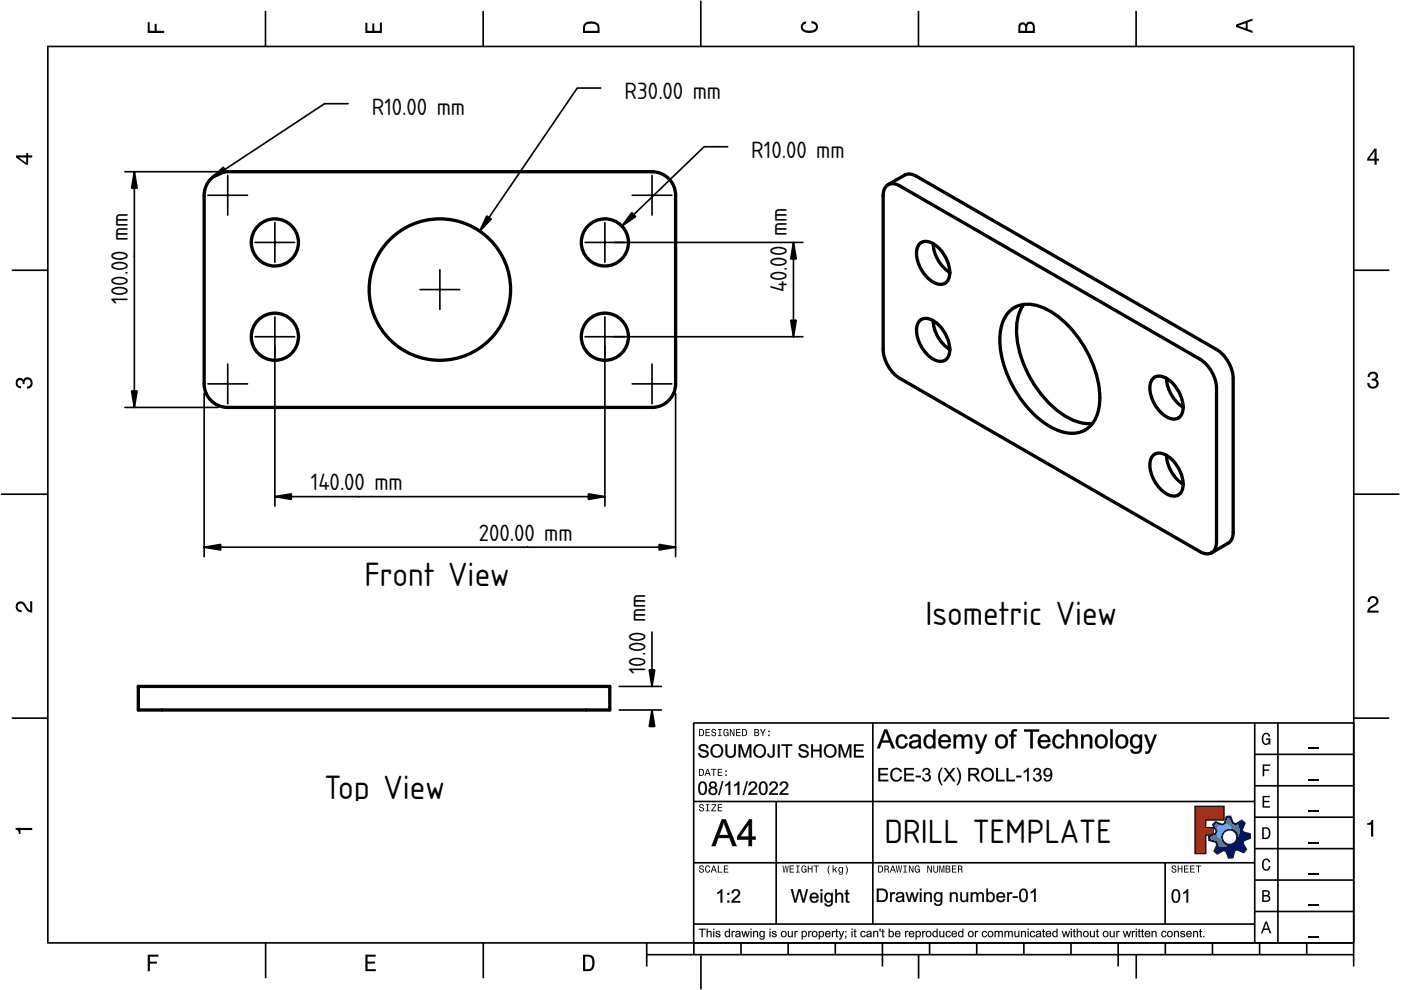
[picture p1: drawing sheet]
<svg xmlns="http://www.w3.org/2000/svg" width="297mm" height="210mm" viewBox="0 0 297 210" stroke-linecap="round" stroke-linejoin="round" font-family="sans-serif">
<defs><g id="words">
<g font-size="6.7">
<text x="77.3" y="124.2">Front View</text>
<text x="196.2" y="132.5">Isometric View</text>
<text x="68.8" y="169.3">Top View</text>
<text x="187.5" y="178.8">DRILL TEMPLATE</text>
</g>
<g font-size="4.7">
<text x="132.4" y="21">R30.00 mm</text>
<text x="78.8" y="24.3">R10.00 mm</text>
<text x="159.3" y="33.4">R10.00 mm</text>
<text x="166.8" y="50.1" transform="rotate(-90 166.8 50.1)">mm</text>
<text x="27.1" y="64.4" transform="rotate(-90 27.1 64.4)">100.00 mm</text>
<text x="166.8" y="62" transform="rotate(-90 166.8 62)">40.00</text>
<text x="65.9" y="103.9">140.00 mm</text>
<text x="101.5" y="114.6">200.00 mm</text>
<text x="136.8" y="143" transform="rotate(-90 136.8 143)">10.00 mm</text>
</g>
</g></defs>
<g fill="none" stroke="#000" stroke-width=".35">
<path d="M10.1 9.7v190.1M10.1 9.9h277M56.3 2.3v7.5M102.4 2.3v7.5M148.6 .1v9.8M194.7 2.3v7.5M240.9 2.3v7.5M287 9.7v195.2M2.5 57.3h7.5M287.1 57.3h7.4M.2 104.8h10M287 104.8h9.7"/>
<path d="M2.5 152.3h7.5M147 153.3h140.1M147.1 153.3v49.1M185.1 153.2v42.8M266 159.9h21M266 153.3v46.7M270.9 153.3v46.7M287.1 152.3h7.4M147 169.9h119M164.6 169.9v26M266 179.9h21M266 173.3h21"/>
<path d="M266 166.6h21M10 199.9h277.1M56.3 199.9v7.5M102.5 199.9v7.5M137.1 199.9v5M147 195.9h119M147 182.9h119M157.1 199.9v2.5M167.1 199.9v2.5M177.1 199.9v2.5M187.1 199.9v5M197.1 199.9v2.5"/>
<path d="M207.1 199.9v2.5M217.1 199.9v2.5M227.1 199.9v2.5M237.1 199.9v5M247 182.9v13M247.1 199.9v2.5M257.1 199.9v2.5M266 193.3h21M266 186.6h21M267.1 199.9v2.5M277.1 199.9v2.5M137.1 202.4h150"/>
<path d="M148.6 202.6v7.2M194.8 202.4v5.1M240.9 202.4v5.1"/>
</g>
<g fill="#000">
<path d="M31.3 4.7h.4v1.8h1.1v-1.4h.4v1.4h1.6v.5h-3.5z" fill-rule="evenodd"/>
<path d="M77.5 4.8h.4v1.7h1v-1.5h.5v1.5h1.1v-1.7h.5v2.2h-3.5z" fill-rule="evenodd"/>
<path d="M124.1 4.9a2.19 2.19 0 0 0-.5 2.1h3.5v-1.2a1.42 1.42 0 0 0-1.7-1.3zM124.3 5.2a2.14 2.14 0 0 1 2.3 .3l.1 1h-2.7l.1-1z" fill-rule="evenodd"/>
<path d="M170.1 4.9l.8-.4v.5a.7 .7 0 0 0-.7 .5 .7 .7 0 0 0 .3 .8 1.69 1.69 0 0 0 2.5-.6 .9 .9 0 0 0-.9-.8v-.5a1.24 1.24 0 0 1 1.3 1.1 1.24 1.24 0 0 1-1 1.4 2.22 2.22 0 0 1-2.5-.7l-.1-.5z" fill-rule="evenodd"/>
<path d="M216.1 5l-.2 .8v1.2h3.5v-1.3a.98 .98 0 0 0-.7-1.1 .98 .98 0 0 0-1.2 .6 .84 .84 0 0 0-1.4-.2zM216.4 5.3a.54 .54 0 0 1 .7-.1 .54 .54 0 0 1 .3 .6v.7h-1.1zM217.9 5.2a.62 .62 0 0 1 .7-.1 .62 .62 0 0 1 .4 .6v.8h-1.2z" fill-rule="evenodd"/>
<path d="M262.1 5.2v.5l3.5 1.3v-.5l-1.1-.3v-1.4l1.1-.4v-.5zM262.6 5.5l1.5-.6v1.1z" fill-rule="evenodd"/>
<path d="M3.4 32.9v.5l2.1 1.5h.5v-1.5h.8v-.5h-.8v-.5h-.4v.5zM4 33.4h1.6v1.1z" fill-rule="evenodd"/>
<path d="M291.4 31.5l-1.5 2.1v.5h1.5v.8h.5v-.8h.5v-.4h-.5v-2.2zM291.4 32.1v1.6h-1.1z" fill-rule="evenodd"/>
<path d="M3.6 80.4a.86 .86 0 0 1 1.4 .1 1.06 1.06 0 0 1 1.2-.5 1.06 1.06 0 0 1 .7 1.2 1.1 1.1 0 0 1-1.2 1.2v-.4a.71 .71 0 0 0 .8-1 .71 .71 0 0 0-1.3-.1v.6h-.4a.61 .61 0 0 0-.3-.8 .61 .61 0 0 0-.8 .2 .61 .61 0 0 0 .2 .8l.6 .2v.4a1.15 1.15 0 0 1-1.2-.6 1.15 1.15 0 0 1 .3-1.3z" fill-rule="evenodd"/>
<path d="M290.3 79.1a1.08 1.08 0 0 1 1.3-.2 1.08 1.08 0 0 1 .5 1.3l-.4 .2a1.06 1.06 0 0 1 .6 1.3 1.06 1.06 0 0 1-1.2 .7 1.1 1.1 0 0 1-1.2-1.2h.4a.71 .71 0 0 0 1 .8 .71 .71 0 0 0 .1-1.3h-.6v-.4a.61 .61 0 0 0 .8-.3 .61 .61 0 0 0-.2-.8 .61 .61 0 0 0-.8 .2l-.2 .5h-.4z" fill-rule="evenodd"/>
<path d="M3.6 127.8a1.22 1.22 0 0 1 2 .7l.4 .6 .4 .3v-1.9h.4v2.4a1.8 1.8 0 0 1-1.7-1.4 .71 .71 0 0 0-.9-.5 .71 .71 0 0 0-.5 .8 .71 .71 0 0 0 .9 .6v.4a1.18 1.18 0 0 1-1.2-.6 1.18 1.18 0 0 1 .2-1.4z" fill-rule="evenodd"/>
<path d="M290.3 126.7a1.18 1.18 0 0 1 1.9 .3 1.18 1.18 0 0 1-1 1.7l-.5 .3-.3 .5h1.9v.4h-2.4a1.8 1.8 0 0 1 1.4-1.7 .71 .71 0 0 0 .5-.9 .71 .71 0 0 0-.9-.5 .71 .71 0 0 0-.5 .8h-.4z" fill-rule="evenodd"/>
<path d="M148.2 154.6v1.5h.5a.77 .77 0 0 0 .6-.8 .77 .77 0 0 0-.6-.7zM148.4 154.8a.58 .58 0 0 1 .7 .5 .58 .58 0 0 1-.7 .6zM149.6 154.6v1.5h.9v-.2h-.7v-.5h.6v-.2h-.6v-.4h.7v-.2zM151 154.7a.53 .53 0 0 0 0 .6 .53 .53 0 0 0 .6 .2 .32 .32 0 0 1-.3 .5 .32 .32 0 0 1-.3-.4h-.2a.5 .5 0 0 0 .7 .5 .5 .5 0 0 0 .1-.8l-.4-.1a.28 .28 0 0 1-.1-.4 .28 .28 0 0 1 .4-.1 .28 .28 0 0 1 .1 .3h.2a.51 .51 0 0 0-.3-.4 .51 .51 0 0 0-.5 .1zM152.3 154.6v.2h.2v1.1h-.2v.2h.7v-.2h-.3v-1.1h.3v-.2zM153.5 154.7a.81 .81 0 0 0 .5 1.4l.3-.2 .2 .2v-.8h-.6v.1h.4l-.2 .5a.6 .6 0 0 1-.5-.6 .6 .6 0 0 1 .4-.6l.2 .3h.2l-.1-.3a.53 .53 0 0 0-.8 0zM154.7 154.6v1.5h.2v-1.3l.6 1.3h.2v-1.5h-.2v1.2l-.5-1.2zM156.1 154.6v1.5h.9v-.2h-.7v-.5h.6v-.2h-.6v-.4h.7v-.2zM157.3 154.6v1.5h.5a.77 .77 0 0 0 .6-.8 .77 .77 0 0 0-.6-.7zM157.5 154.8a.58 .58 0 0 1 .7 .5 .58 .58 0 0 1-.7 .6zM159.9 154.6v1.5h.6a.42 .42 0 0 0 .5-.3 .42 .42 0 0 0-.3-.5l.2-.2-.1-.4zM160.1 154.8h.3a.23 .23 0 0 1 .3 .2 .23 .23 0 0 1-.3 .2h-.3zM160.1 155.4h.4a.26 .26 0 0 1 .3 .2 .26 .26 0 0 1-.3 .3h-.4zM161.1 154.6l.5 .9v.6h.2v-.6l.5-.9h-.2l-.4 .7-.3-.7zM162.9 155.8v.3h.3v-.3zM162.9 154.9v.3h.3v-.3z" fill-rule="evenodd"/>
<path d="M267.8 155.7a.85 .85 0 0 1 .9-.3 .85 .85 0 0 1 .6 .8h-.3l-.1-.3a.49 .49 0 0 0-.4-.3 .49 .49 0 0 0-.5 .3 1.2 1.2 0 0 0 .4 1.8 .66 .66 0 0 0 .6-.8h-.6v-.3h.9v1.3h-.1l-.1-.3-.3 .3a.85 .85 0 0 1-1.2-.7v-1.1z" fill-rule="evenodd"/>
<path d="M3.3 175.5h3.5v.5h-2.5v.8h-.3a.77 .77 0 0 0-.7-.9z" fill-rule="evenodd"/>
<path d="M148.4 170.6a.53 .53 0 0 0 0 .6 .53 .53 0 0 0 .6 .2 .32 .32 0 0 1-.3 .5 .32 .32 0 0 1-.3-.4h-.2a.5 .5 0 0 0 .7 .6 .5 .5 0 0 0 .1-.9l-.4-.1a.28 .28 0 0 1-.1-.4 .28 .28 0 0 1 .4-.1 .28 .28 0 0 1 .1 .4h.2a.51 .51 0 0 0-.3-.5 .51 .51 0 0 0-.5 .1zM149.7 170.5v.2h.2v1.1h-.2v.2h.7v-.2h-.3v-1.1h.3v-.2zM150.8 170.5v.2h.8l-.8 1.3h1.1v-.2h-.9l.9-1.3zM152.2 170.5v1.5h.9v-.2h-.7v-.5h.6v-.2h-.6v-.4h.7v-.2z" fill-rule="evenodd"/>
<path d="M148.2 163v1.5h.5a.77 .77 0 0 0 .6-.7 .77 .77 0 0 0-.6-.8zM148.4 163.2a.57 .57 0 0 1 .7 .6 .57 .57 0 0 1-.7 .5zM149.9 163l-.5 1.5h.2l.1-.4h.6l.2 .4h.2l-.6-1.5zM150 163.2l.3 .7h-.5zM150.8 163v.2h.4v1.3h.2v-1.3h.5v-.2zM152.2 163v1.5h.9v-.2h-.7v-.5h.6v-.2h-.6v-.4h.7v-.2zM153.8 164.2v.3h.3v-.3zM153.8 163.4v.3h.3v-.3z" fill-rule="evenodd"/>
<path d="M253.4 171h6.1v2.8h-3.9v1.7h1.6v1.5h-1.6v4h-2.2z" fill-rule="evenodd"/>
<path d="M257.7 174.3l-.5 .6 .7 1.3-.2 .6-1.4 .5v.9l1.5 .4 .3 .5-.7 1.4 .7 .5 1.3-.7 .6 .2 .5 1.4 .9-.1 .3-1.4 .6-.3 1.4 .6 .5-.6-.7-1.3 .2-.6 1.4-.5-.1-.9-1.4-.4-.3-.5 .6-1.4-.6-.6-1.3 .8-.6-.2-.5-1.4h-.9l-.4 1.5-.5 .2zM259.1 177.5a1.6 1.6 0 0 1 3.2 0 1.6 1.6 0 0 1-3.2 0z" fill-rule="evenodd"/>
<path d="M267.7 168.7h1.5v.3h-1.2v.8h1.1v.3h-1.1v.8h1.3v.3h-1.6z" fill-rule="evenodd"/>
<path d="M267.7 162.1h1.6v.3h-1.3v.7h1.1v.3h-1.1v1.2h-.3z" fill-rule="evenodd"/>
<path d="M267.6 175.4v2.5h.8a1.37 1.37 0 0 0 .7-2.2 1.56 1.56 0 0 0-1.5-.3zM267.9 175.7a.98 .98 0 0 1 1.2 .7 .98 .98 0 0 1-.7 1.2h-.5z" fill-rule="evenodd"/>
<path d="M289.9 174.5a.77 .77 0 0 0 .9-.6h.4v3.5h-.5v-2.5h-.8z" fill-rule="evenodd"/>
<path d="M148.4 183.6a.53 .53 0 0 0 0 .6 .53 .53 0 0 0 .6 .2 .32 .32 0 0 1-.3 .5 .32 .32 0 0 1-.3-.4h-.2a.5 .5 0 0 0 .7 .6 .5 .5 0 0 0 .1-.9l-.4-.1a.28 .28 0 0 1-.1-.4 .28 .28 0 0 1 .4-.1 .28 .28 0 0 1 .1 .4h.2a.51 .51 0 0 0-.3-.5 .51 .51 0 0 0-.5 .1zM149.6 183.7l-.1 .2a.67 .67 0 0 0 .1 .9 .67 .67 0 0 0 .8 .1l.2-.4h-.2l-.2 .3a.6 .6 0 0 1-.5-.5 .6 .6 0 0 1 .4-.6l.3 .3h.2l-.2-.4a.5 .5 0 0 0-.8 .1zM151.2 183.5l-.5 1.5h.2l.1-.4h.6l.2 .4h.2l-.6-1.5zM151.3 183.7l.3 .7h-.5zM152.2 183.5v1.5h1v-.2h-.8v-1.3zM153.5 183.5v1.5h.9v-.2h-.7v-.5h.6v-.2h-.6v-.4h.7v-.2z" fill-rule="evenodd"/>
<path d="M165.9 183.5l.3 1.5h.1l.3-1.3 .2 1.3h.2l.2-1.5h-.1l-.2 1.3-.2-1.3h-.2l-.2 1.3-.2-1.3zM167.4 183.5v1.5h1v-.2h-.8v-.5h.7v-.2h-.7v-.4h.7v-.2zM168.8 183.5v.2h.3v1.1h-.3v.2h.7v-.2h-.2v-1.1h.2v-.2zM170.1 183.7a.82 .82 0 0 0 .5 1.3l.3-.2 .1 .2v-.8h-.5v.2h.3l-.2 .4a.6 .6 0 0 1-.5-.5 .6 .6 0 0 1 .5-.6l.2 .3h.2l-.2-.4a.53 .53 0 0 0-.7 .1zM171.3 183.5v1.5h.2v-.7h.6v.7h.2v-1.5h-.2v.6h-.6v-.6zM172.5 183.5v.2h.5v1.3h.2v-1.3h.4v-.2zM175.8 183.5a1.35 1.35 0 0 0 .2 1.9 1.84 1.84 0 0 1 0-1.9zM176.5 183.5v1.5h.2v-.4l.2-.2 .4 .6h.2l-.4-.7 .4-.5h-.2l-.6 .6v-.9zM177.9 184a.59 .59 0 0 0-.2 .7 .59 .59 0 0 0 .7 .3l.1-.2a.31 .31 0 0 1-.1 .5 .31 .31 0 0 1-.4-.2h-.2a.47 .47 0 0 0 .5 .4 .47 .47 0 0 0 .4-.5v-1.2h-.2v.2l-.3-.2zM178 184.1l.1-.1a.42 .42 0 0 1 .4 .4 .42 .42 0 0 1-.4 .5l-.1-.3zM179.3 183.5a1.85 1.85 0 0 1 0 1.9 1.22 1.22 0 0 0 0-1.9z" fill-rule="evenodd"/>
<path d="M186.2 183.5v1.5h.5a.77 .77 0 0 0 .6-.7 .77 .77 0 0 0-.6-.8zM186.4 183.7a.58 .58 0 0 1 .6 .6 .58 .58 0 0 1-.6 .5zM187.5 183.5v1.5h.2v-.6a.45 .45 0 0 1 .5 .1 .45 .45 0 0 1 .1 .5h.2l-.2-.7a.42 .42 0 0 0 .1-.5 .42 .42 0 0 0-.4-.3zM187.7 183.7h.2a.26 .26 0 0 1 .4 .3 .26 .26 0 0 1-.4 .2h-.2zM189.2 183.5l-.6 1.5h.2l.2-.4h.6l.1 .4h.2l-.5-1.5zM189.3 183.7l.2 .7h-.4zM189.9 183.5l.3 1.5h.2l.2-1.3 .2 1.3h.2l.3-1.5h-.2l-.2 1.3-.2-1.3h-.2l-.2 1.3-.2-1.3zM191.5 183.5v.2h.3v1.1h-.3v.2h.8v-.2h-.3v-1.1h.3v-.2zM192.7 183.5v1.5h.2v-1.2l.5 1.2h.3v-1.5h-.2v1.2l-.6-1.2zM194.1 183.7a.81 .81 0 0 0 .5 1.3l.3-.2 .1 .2v-.8h-.5v.2h.3l-.2 .4a.6 .6 0 0 1-.5-.5 .6 .6 0 0 1 .5-.6l.2 .3h.2l-.2-.4a.53 .53 0 0 0-.7 .1zM196.6 183.5v1.5h.2v-1.2l.6 1.2h.2v-1.5h-.2v1.2l-.6-1.2zM197.9 183.5v.9a.52 .52 0 0 0 .5 .6 .52 .52 0 0 0 .5-.6v-.9h-.2v.9a.33 .33 0 0 1-.3 .5 .33 .33 0 0 1-.3-.5v-.9zM199.2 183.5v1.5h.1v-1.4l.3 1.4h.2l.3-1.4v1.4h.1v-1.5h-.2l-.3 1.3-.3-1.3zM200.5 183.5v1.5h.6a.42 .42 0 0 0 .4-.3 .42 .42 0 0 0-.2-.5l.2-.2-.1-.4zM200.7 183.7h.3a.23 .23 0 0 1 .3 .2 .23 .23 0 0 1-.3 .2h-.3zM200.7 184.3h.3a.26 .26 0 0 1 .3 .3 .26 .26 0 0 1-.3 .2h-.3zM201.8 183.5v1.5h1v-.2h-.8v-.5h.7v-.2h-.7v-.4h.8v-.2zM203.1 183.5v1.5h.2v-.6a.45 .45 0 0 1 .5 .1 .45 .45 0 0 1 .1 .5h.2l-.2-.7a.42 .42 0 0 0 .1-.5 .42 .42 0 0 0-.4-.3zM203.3 183.7h.3a.26 .26 0 0 1 .3 .3 .26 .26 0 0 1-.4 .2h-.2z" fill-rule="evenodd"/>
<path d="M248.5 183.6a.53 .53 0 0 0 0 .6 .53 .53 0 0 0 .6 .2 .32 .32 0 0 1-.2 .5 .32 .32 0 0 1-.3-.4h-.2a.5 .5 0 0 0 .6 .6 .5 .5 0 0 0 .2-.9l-.4-.1a.28 .28 0 0 1-.1-.4 .28 .28 0 0 1 .3-.1 .28 .28 0 0 1 .2 .4h.2a.51 .51 0 0 0-.3-.5 .51 .51 0 0 0-.6 .1zM249.7 183.5v1.5h.2v-.7h.6v.7h.2v-1.5h-.2v.6h-.6v-.6zM251 183.5v1.5h1v-.2h-.8v-.5h.7v-.2h-.7v-.4h.8v-.2zM252.3 183.5v1.5h1v-.2h-.8v-.5h.7v-.2h-.7v-.4h.8v-.2zM253.5 183.5v.2h.5v1.3h.2v-1.3h.5v-.2z" fill-rule="evenodd"/>
<path d="M268.3 195.4l-1 2.5h.4l.2-.7h1l.3 .7h.3l-.9-2.5zM268.4 195.8l.4 1.1h-.7z" fill-rule="evenodd"/>
<path d="M267.6 188.7v2.5h1a.7 .7 0 0 0 .7-.5 .7 .7 0 0 0-.4-.8 .61 .61 0 0 0 .3-.8 .61 .61 0 0 0-.7-.4zM267.9 189h.6a.38 .38 0 0 1 .4 .4 .38 .38 0 0 1-.5 .4h-.5zM267.9 190.1h.6a.44 .44 0 0 1 .5 .4 .44 .44 0 0 1-.5 .4h-.6z" fill-rule="evenodd"/>
<path d="M267.8 182.3a.85 .85 0 0 1 .9-.3 .85 .85 0 0 1 .6 .8h-.3l-.1-.2a.47 .47 0 0 0-.4-.3 .47 .47 0 0 0-.4 .3 1.21 1.21 0 0 0 .4 1.7 .64 .64 0 0 0 .5-.7h.4a.89 .89 0 0 1-.8 1 .89 .89 0 0 1-1-.7v-1.1z" fill-rule="evenodd"/>
<path d="M31.3 202.4h2.3v.4h-1.8v1.1h1.5v.4h-1.5v1.6h-.5z" fill-rule="evenodd"/>
<path d="M77.5 202.4h2.1v.4h-1.7v1.1h1.6v.4h-1.6v1.2h1.8v.4h-2.2z" fill-rule="evenodd"/>
<path d="M123.6 202.4v3.5h1.2a1.42 1.42 0 0 0 1.3-1.7 1.38 1.38 0 0 0-1.3-1.8zM124.1 202.8l1 .1a1.89 1.89 0 0 1 0 2.5l-1 .1z" fill-rule="evenodd"/>
</g>
<path d="M277.3 158.6h2.2M277.3 178.6h2.2M277.3 172h2.2M277.3 165.3h2.2M277.3 198.6h2.2M277.3 192h2.2M277.3 185.3h2.2" fill="none" stroke="#000" stroke-width=".25"/>
<g fill="#000">
<path d="M148.3 158a1.12 1.12 0 0 1 1.9 .6l-.4 .1a.65 .65 0 0 0-.6-.6 .65 .65 0 0 0-.6 .5l.3 .3a1.15 1.15 0 0 1 1.4 1.1 1.19 1.19 0 0 1-1.3 .7 1.19 1.19 0 0 1-1-1l.4-.1a.75 .75 0 0 0 .7 .7 .75 .75 0 0 0 .8-.6l-.3-.2-1.1-.4a.67 .67 0 0 1-.2-1.1zM148.4 158a.75 .75 0 0 0-.1 .9 .75 .75 0 0 0 .8 .4l.5 .2a.49 .49 0 0 1 .3 .6 .49 .49 0 0 1-.7 .2 .7 .7 0 0 1-.8-.6h-.4a1.13 1.13 0 0 0 1.1 .9 1.13 1.13 0 0 0 1.1-.8l-.1-.4-.3-.3-1.2-.3a.62 .62 0 0 1 .4-.8 .62 .62 0 0 1 .7 .3l.1 .3h.4a1.07 1.07 0 0 0-1.8-.6zM151 158.1a1.41 1.41 0 0 1 2 .2 1.41 1.41 0 0 1-.2 2 1.41 1.41 0 0 1-2-.3l-.2-1.1zM151 158.2a1.38 1.38 0 0 0 .1 2.1 1.38 1.38 0 0 0 2-.3 1.38 1.38 0 0 0-.2-1.9 1.38 1.38 0 0 0-1.9 .1zM151.3 158.4a1.08 1.08 0 0 0-.2 1.4 1.08 1.08 0 0 0 1.4 .4 1.09 1.09 0 0 0 .4-1.4 1.09 1.09 0 0 0-1.4-.6zM151.3 158.3a1.07 1.07 0 0 1 1.4 .2 1.07 1.07 0 0 1 0 1.4 1.07 1.07 0 0 1-1.4 .2l-.3-.8zM153.8 157.8h.4v1.6a.72 .72 0 0 0 .7 .9 .72 .72 0 0 0 .7-.9v-1.6h.4v1.6a1.13 1.13 0 0 1-1.1 1.3 1.13 1.13 0 0 1-1.1-1.3zM153.8 157.8v1.6a1.07 1.07 0 0 0 1.1 1.2 1.07 1.07 0 0 0 1.1-1.2v-1.6h-.4l.1 1.6a.77 .77 0 0 1-.8 .9 .77 .77 0 0 1-.7-.9v-1.6zM156.6 157.8h.6l.8 2.4 .8-2.4h.5v2.8h-.4v-2.3l-.8 2.3h-.3l-.8-2.4v2.4h-.4zM156.6 157.8v2.8h.4v-2.4l.8 2.4h.3l.9-2.3-.1 2.3h.4v-2.8h-.5l-.8 2.5-.8-2.5zM160.1 158.1a1.41 1.41 0 0 1 2 .2 1.41 1.41 0 0 1-.2 2 1.41 1.41 0 0 1-2-.3l-.2-1.1zM160.1 158.2a1.38 1.38 0 0 0 0 2.1 1.38 1.38 0 0 0 2.1-.3 1.38 1.38 0 0 0-.2-1.9 1.38 1.38 0 0 0-1.9 .1zM160.4 158.4a1.08 1.08 0 0 0-.2 1.4 1.08 1.08 0 0 0 1.3 .4 1.09 1.09 0 0 0 .5-1.4 1.09 1.09 0 0 0-1.4-.6zM160.4 158.3a1.07 1.07 0 0 1 1.4 .2 1.07 1.07 0 0 1 0 1.4 1.07 1.07 0 0 1-1.4 .2l-.3-.8zM163.8 157.8h.5v1.9a.79 .79 0 0 1-.8 1 .79 .79 0 0 1-.8-.9l.4-.1a.41 .41 0 0 0 .4 .6 .41 .41 0 0 0 .3-.6zM163.9 157.8v1.9a.45 .45 0 0 1-.4 .7 .45 .45 0 0 1-.5-.6h-.3a.75 .75 0 0 0 .8 .8 .75 .75 0 0 0 .7-.9v-1.9zM164.9 157.8h.4v2.8h-.4zM164.9 157.8v2.8h.4v-2.8zM165.7 157.8h2.3v.4l-1-.1v2.5h-.4v-2.5l-.9 .1zM165.7 157.8v.3h1l-.1 2.5h.4v-2.5h.9v-.3zM169.6 158a1.12 1.12 0 0 1 1.8 .6l-.4 .1a.65 .65 0 0 0-.6-.6 .65 .65 0 0 0-.6 .5l.3 .3a1.15 1.15 0 0 1 1.4 1.1 1.19 1.19 0 0 1-1.3 .7 1.19 1.19 0 0 1-1-1l.4-.1a.75 .75 0 0 0 .7 .7 .75 .75 0 0 0 .8-.6l-.3-.2-1-.4a.67 .67 0 0 1-.2-1.1zM169.6 158a.75 .75 0 0 0-.1 .9 .75 .75 0 0 0 .8 .4l.5 .2a.49 .49 0 0 1 .3 .6 .49 .49 0 0 1-.7 .2 .7 .7 0 0 1-.8-.6h-.3a1.13 1.13 0 0 0 1 .9 1.13 1.13 0 0 0 1.1-.8l-.1-.4-.3-.3-1.2-.3a.62 .62 0 0 1 .4-.8 .62 .62 0 0 1 .8 .3v.3h.4a1.07 1.07 0 0 0-1.8-.6zM172 157.8h.4v1.2h1.4v-1.2h.4v2.8h-.4v-1.3h-1.4v1.3h-.4zM172 157.8v2.8h.4l-.1-1.3h1.5v1.3h.4v-2.8h-.4v1.2h-1.5l.1-1.2zM175 158.1a1.41 1.41 0 0 1 2.1 .2 1.41 1.41 0 0 1-.3 2 1.41 1.41 0 0 1-2-.3l-.1-1.1zM175.1 158.2a1.38 1.38 0 0 0 0 2.1 1.38 1.38 0 0 0 2.1-.3 1.38 1.38 0 0 0-.3-1.9 1.38 1.38 0 0 0-1.8 .1zM175.4 158.4a1.08 1.08 0 0 0-.2 1.4 1.08 1.08 0 0 0 1.3 .4 1.09 1.09 0 0 0 .4-1.4 1.09 1.09 0 0 0-1.3-.6zM175.3 158.3a1.07 1.07 0 0 1 1.5 .2 1.07 1.07 0 0 1-.1 1.4 1.07 1.07 0 0 1-1.4 .2l-.3-.8zM177.8 157.8h.6l.8 2.4 .8-2.4h.5v2.8h-.4l.1-2.3-.9 2.3h-.3l-.8-2.4v2.4h-.4zM177.8 157.8v2.8h.4v-2.4l.8 2.4h.3l.9-2.3-.1 2.3h.4v-2.8h-.5l-.8 2.5-.8-2.5zM181 157.8h2.1v.4l-1.7-.1v.9h1.6v.4l-1.6-.1v1l1.8-.1v.4h-2.2zM181.1 157.8v2.8h2v-.3h-1.7v-1h1.6v-.3h-1.6v-.9h1.7v-.3z"/>
<path d="M148.4 158a1.09 1.09 0 0 1 1.8 .6h-.4a.66 .66 0 0 0-.6-.5 .66 .66 0 0 0-.7 .5l.4 .3a1.13 1.13 0 0 1 1.3 1.1 1.16 1.16 0 0 1-1.1 .6 1.16 1.16 0 0 1-1.1-.9h.4a.76 .76 0 0 0 .7 .6 .76 .76 0 0 0 .8-.6l-.4-.3a1.03 1.03 0 0 1-1.2-1.3zM151 158.2a1.38 1.38 0 0 1 2 .1 1.38 1.38 0 0 1-.2 2 1.38 1.38 0 0 1-2-.4l-.1-1zM151.3 158.4a1.11 1.11 0 0 0-.2 1.4 1.11 1.11 0 0 0 1.4 .4 1.11 1.11 0 0 0 .4-1.4 1.11 1.11 0 0 0-1.4-.6zM153.8 157.8h.4v1.6a.75 .75 0 0 0 .7 .9 .75 .75 0 0 0 .7-.9v-1.6h.4v1.6a1.1 1.1 0 0 1-1.1 1.3 1.1 1.1 0 0 1-1.1-1.3zM156.6 157.8h.6l.8 2.4 .8-2.4h.5v2.8h-.4v-2.3l-.8 2.3h-.3l-.8-2.4v2.4h-.4zM160.1 158.2a1.38 1.38 0 0 1 2 .1 1.38 1.38 0 0 1-.2 2 1.38 1.38 0 0 1-2-.4l-.1-1zM160.4 158.4a1.11 1.11 0 0 0-.2 1.4 1.11 1.11 0 0 0 1.4 .4 1.11 1.11 0 0 0 .4-1.4 1.11 1.11 0 0 0-1.4-.6zM163.9 157.8h.3v1.9a.78 .78 0 0 1-.7 1 .78 .78 0 0 1-.8-.9h.3a.44 .44 0 0 0 .5 .5 .44 .44 0 0 0 .4-.6zM164.9 157.8h.4v2.8h-.4zM165.7 157.8h2.2v.3h-.9v2.5h-.4v-2.5h-.9zM169.6 158a1.09 1.09 0 0 1 1.8 .6h-.4a.66 .66 0 0 0-.6-.5 .66 .66 0 0 0-.7 .5l.4 .3a1.13 1.13 0 0 1 1.4 1.1 1.16 1.16 0 0 1-1.2 .6 1.16 1.16 0 0 1-1-.9h.3a.76 .76 0 0 0 .7 .6 .76 .76 0 0 0 .8-.6l-.4-.3a1.03 1.03 0 0 1-1.2-1.3zM172 157.8h.4v1.2h1.4v-1.2h.4v2.8h-.4v-1.3h-1.4v1.3h-.4zM175.1 158.2a1.38 1.38 0 0 1 1.9 .1 1.38 1.38 0 0 1-.2 2 1.38 1.38 0 0 1-2-.4l-.1-1zM175.3 158.4a1.11 1.11 0 0 0-.2 1.4 1.11 1.11 0 0 0 1.4 .4 1.11 1.11 0 0 0 .4-1.4 1.11 1.11 0 0 0-1.4-.6zM177.8 157.8h.6l.8 2.4 .8-2.4h.5v2.8h-.4v-2.3l-.8 2.3h-.3l-.8-2.4v2.4h-.4zM181.1 157.8h2v.3h-1.7v.9h1.6v.3h-1.6v1h1.7v.3h-2z"/>
<path d="M187.5 154.6h.6l1.6 4.1h-.6l-.5-1.3h-1.6l-.5 1.3h-.6zM187.5 154.7l-1.5 4h.5l.4-1.3h1.8l.4 1.3h.6l-1.6-4zM187.7 155.1l-.6 1.9h1.3zM187.7 155.1l.8 1.9h-1.4zM190.3 156a1.26 1.26 0 0 1 2.1 .6l-.5 .1a.73 .73 0 0 0-.8-.6 .73 .73 0 0 0-.6 .8 .93 .93 0 0 0 0 1 .93 .93 0 0 0 1.1 .3l.3-.6h.5a1.27 1.27 0 0 1-1.3 1.2 1.27 1.27 0 0 1-1.2-1.2l.1-1zM190.4 156a1.49 1.49 0 0 0-.4 1.9 1.49 1.49 0 0 0 1.8 .7l.4-.4 .2-.5-.4-.1a.77 .77 0 0 1-.8 .8 .77 .77 0 0 1-.8-.8 .99 .99 0 0 1 .1-1.1 .99 .99 0 0 1 1.1-.4l.3 .6 .5-.1a1.21 1.21 0 0 0-2-.6zM193.1 156a1.32 1.32 0 0 1 2.1 .4l.1 1.7 .1 .6h-.5l-.1-.4a1.27 1.27 0 0 1-2.1-.2 1.21 1.21 0 0 1 1.5-1.2l.5-.1a.74 .74 0 0 0-.6-.7 .74 .74 0 0 0-.8 .6l-.5-.1zM193.2 156l-.4 .6 .5 .1a.77 .77 0 0 1 .5-.6 .77 .77 0 0 1 .8 .2l.2 .5-1.4 .3a.86 .86 0 0 0-.6 1.2 .86 .86 0 0 0 1.3 .4l.7-.5 .1 .5h.5l-.2-.6v-1.8a1.36 1.36 0 0 0-2-.3zM193.4 157.6a.51 .51 0 0 0 .1 .7 .51 .51 0 0 0 .7 0l.5-.4v-.7zM193.4 157.5l1.4-.3a.9 .9 0 0 1-.4 1 .9 .9 0 0 1-1.1-.1zM196.2 156a1.05 1.05 0 0 1 1.6 .1v-1.5h.6v4.1h-.6l.1-.4a1.02 1.02 0 0 1-1.7 .1 1.91 1.91 0 0 1 0-2.4zM196.2 156a1.52 1.52 0 0 0-.3 1.7 1.52 1.52 0 0 0 1.5 .9l.5-.4v.5h.4v-4h-.5l.1 1.5a1.04 1.04 0 0 0-1.7-.2zM196.6 156.4a1.23 1.23 0 0 0 .5 1.9 1.15 1.15 0 0 0 .7-1.1 1.15 1.15 0 0 0-.7-1.1zM196.5 156.4a.84 .84 0 0 1 1.1-.2 .84 .84 0 0 1 .3 1.1 .85 .85 0 0 1-.8 1 .85 .85 0 0 1-.8-1.1zM199.3 156.1a1.37 1.37 0 0 1 1.6-.3 1.37 1.37 0 0 1 .7 1.6l-2.1-.1a.83 .83 0 0 0 .6 1 .83 .83 0 0 0 1-.6l.5 .1a1.45 1.45 0 0 1-1.9 .8 1.45 1.45 0 0 1-.7-2zM199.3 156.1a1.48 1.48 0 0 0-.1 2 1.48 1.48 0 0 0 1.9 .4l.5-.7-.5-.1a.85 .85 0 0 1-1.1 .6 .85 .85 0 0 1-.6-1h2.2a1.86 1.86 0 0 0-.6-1.4l-1-.2zM199.7 156.3l-.2 .6h1.6a.77 .77 0 0 0-.5-.7 .77 .77 0 0 0-.9 .1zM199.7 156.3l.4-.2h.4l.4 .3 .2 .6h-1.7zM202.2 155.7h.5l-.1 .5a.98 .98 0 0 1 1.8 0h-.1a.96 .96 0 0 1 1.1-.5 .96 .96 0 0 1 .7 1v2h-.5v-1.9a.61 .61 0 0 0-.7-.7 .61 .61 0 0 0-.5 .9v1.7h-.5v-1.9a.6 .6 0 0 0-.7-.7 .6 .6 0 0 0-.5 .8v1.8h-.5zM202.2 155.8v2.9h.5v-1.5a.73 .73 0 0 1 .2-1 .73 .73 0 0 1 1 .2v2.3h.5v-1.7a.66 .66 0 0 1 .5-.9 .66 .66 0 0 1 .8 .7l-.1 1.9h.5v-2a.92 .92 0 0 0-.7-1 .92 .92 0 0 0-1.1 .6 .95 .95 0 0 0-.8-.6 .95 .95 0 0 0-.9 .6v-.5zM206.6 155.7h.6l.8 2.4 .8-2.4h.6l-1.5 3.7a.73 .73 0 0 1-1 .4l-.1-.5h.6l.4-.6zM206.7 155.8l1 3a.59 .59 0 0 1-.8 .5v.4a1.02 1.02 0 0 0 1.3-1l1.1-2.9h-.5l-.8 2.3-.8-2.3zM211.4 156a1.5 1.5 0 0 1 2.3 1 1.5 1.5 0 0 1-1.9 1.7 1.71 1.71 0 0 1-.4-2.7zM211.4 156a1.52 1.52 0 0 0-.3 1.9 1.52 1.52 0 0 0 1.7 .7 1.48 1.48 0 0 0 .8-2.1 1.48 1.48 0 0 0-2.2-.5zM211.8 156.4a1.08 1.08 0 0 0-.3 1.2 1.08 1.08 0 0 0 1.1 .7 1.1 1.1 0 0 0 .6-1.3 1.1 1.1 0 0 0-1.1-.8zM211.7 156.4a.96 .96 0 0 1 1.3-.1 .96 .96 0 0 1 .2 1.2 .89 .89 0 0 1-1.1 .8 .89 .89 0 0 1-.6-1.1zM214.5 154.8l.5-.2h.7l-.1 .5a.5 .5 0 0 0-.6 .1 .5 .5 0 0 0-.1 .6l.6-.1v.5l-.6-.1v2.6h-.5v-2.6l-.5 .1v-.5l.5 .1zM214.6 154.9l-.2 .9h-.4v.3h.4v2.6h.5l-.1-2.6h.6v-.3h-.5a.51 .51 0 0 1 0-.7 .51 .51 0 0 1 .7 0v-.5h-.6zM217.1 154.6h3.2v.6l-1.3-.1v3.6h-.6l.1-3.6-1.4 .1zM217.1 154.7v.4h1.4v3.6h.5v-3.6h1.3v-.4zM220.4 156.1a1.37 1.37 0 0 1 1.6-.3 1.37 1.37 0 0 1 .7 1.6l-2.1-.1a.83 .83 0 0 0 .6 1 .83 .83 0 0 0 1-.6l.5 .1a1.45 1.45 0 0 1-1.9 .8 1.45 1.45 0 0 1-.7-2zM220.4 156.1a1.48 1.48 0 0 0-.1 2 1.48 1.48 0 0 0 1.9 .4l.5-.7-.5-.1a.85 .85 0 0 1-1 .6 .85 .85 0 0 1-.7-1h2.2a1.86 1.86 0 0 0-.6-1.4l-1-.2zM220.8 156.3l-.2 .6h1.6a.77 .77 0 0 0-.5-.7 .77 .77 0 0 0-.9 .1zM220.8 156.3l.4-.2h.4l.4 .3 .2 .6h-1.7zM223.6 156a1.26 1.26 0 0 1 2.1 .6l-.6 .1a.73 .73 0 0 0-.7-.6 .73 .73 0 0 0-.7 .8 .93 .93 0 0 0 .1 1 .93 .93 0 0 0 1 .3l.4-.6h.5a1.27 1.27 0 0 1-1.3 1.2 1.27 1.27 0 0 1-1.3-1.2l.1-1zM223.6 156a1.49 1.49 0 0 0-.3 1.9 1.49 1.49 0 0 0 1.7 .7l.4-.4 .3-.5-.5-.1a.77 .77 0 0 1-.8 .8 .77 .77 0 0 1-.8-.8 .99 .99 0 0 1 .1-1.1 .99 .99 0 0 1 1.1-.4l.3 .6 .5-.1a1.21 1.21 0 0 0-2-.6zM226.1 154.6h.5v1.5a1.05 1.05 0 0 1 1.2-.4 1.05 1.05 0 0 1 .7 1.1v1.9h-.5v-1.9a.68 .68 0 0 0-.9-.6 .68 .68 0 0 0-.5 .9v1.6h-.5zM226.1 154.7v4h.5v-1.6a.74 .74 0 0 1 .6-1 .74 .74 0 0 1 .8 .7v1.9h.5l-.1-1.9a1.01 1.01 0 0 0-.6-1.1 1.01 1.01 0 0 0-1.2 .5v-1.5zM229.2 155.7h.5v.5a1.05 1.05 0 0 1 1.2-.5 1.05 1.05 0 0 1 .7 1.2v1.8h-.5v-1.8a.69 .69 0 0 0-.8-.8 .69 .69 0 0 0-.6 1v1.6h-.5zM229.2 155.8v2.9h.5v-1.6a.74 .74 0 0 1 .6-1 .74 .74 0 0 1 .8 .8v1.8h.5l-.1-2.3a1.05 1.05 0 0 0-.9-.7 1.05 1.05 0 0 0-1 .6l.1-.5zM232.6 156a1.5 1.5 0 0 1 2.3 1 1.5 1.5 0 0 1-2 1.7 1.71 1.71 0 0 1-.3-2.7zM232.6 156a1.52 1.52 0 0 0-.3 1.9 1.52 1.52 0 0 0 1.7 .7 1.48 1.48 0 0 0 .7-2.1 1.48 1.48 0 0 0-2.1-.5zM232.9 156.4a1.08 1.08 0 0 0-.2 1.2 1.08 1.08 0 0 0 1 .7 1.1 1.1 0 0 0 .6-1.3 1.1 1.1 0 0 0-1-.8zM232.9 156.4a.96 .96 0 0 1 1.2-.1 .96 .96 0 0 1 .2 1.2 .89 .89 0 0 1-1 .8 .89 .89 0 0 1-.7-1.1zM235.4 154.6h.5v4.1h-.5zM235.4 154.7v4h.5v-4zM236.9 156a1.5 1.5 0 0 1 2.3 1 1.5 1.5 0 0 1-1.9 1.7 1.71 1.71 0 0 1-.4-2.7zM236.9 156a1.52 1.52 0 0 0-.3 1.9 1.52 1.52 0 0 0 1.7 .7 1.48 1.48 0 0 0 .8-2.1 1.48 1.48 0 0 0-2.2-.5zM237.3 156.4a1.08 1.08 0 0 0-.3 1.2 1.08 1.08 0 0 0 1.1 .7 1.1 1.1 0 0 0 .6-1.3 1.1 1.1 0 0 0-1.1-.8zM237.2 156.4a.96 .96 0 0 1 1.3-.1 .96 .96 0 0 1 .2 1.2 .89 .89 0 0 1-1.1 .8 .89 .89 0 0 1-.6-1.1zM240 156a1.13 1.13 0 0 1 1.7 .1v-.4h.5v2.6a1.34 1.34 0 0 1-.9 1.5 1.34 1.34 0 0 1-1.6-.6v-.3h.5a.78 .78 0 0 0 .7 .5 .78 .78 0 0 0 .7-.5v-.6a1.12 1.12 0 0 1-1.9-.3 1.86 1.86 0 0 1 .3-2zM240 156.1a1.47 1.47 0 0 0-.3 1.6 1.47 1.47 0 0 0 1.4 .9l.6-.4-.1 .6a.79 .79 0 0 1-.5 .6 .79 .79 0 0 1-.8-.1l-.1-.3-.5-.1a1.25 1.25 0 0 0 1.5 .9 1.25 1.25 0 0 0 .9-1.5v-2.5h-.4v.4a1.12 1.12 0 0 0-1.7-.1zM240.3 156.4a1.05 1.05 0 0 0-.2 1.1 1.05 1.05 0 0 0 1 .7 1.07 1.07 0 0 0 .6-1.2 1.07 1.07 0 0 0-1-.8zM240.3 156.3a.84 .84 0 0 1 1-.1 .84 .84 0 0 1 .4 1 .86 .86 0 0 1-.8 1.1 .86 .86 0 0 1-.8-1.1zM242.6 155.7h.5l.8 2.4 .8-2.4h.6l-1.4 3.7a.73 .73 0 0 1-1.1 .4v-.5h.5l.4-.6zM242.6 155.8l1.1 3a.6 .6 0 0 1-.9 .5l.1 .4a1.02 1.02 0 0 0 1.2-1l1.1-2.9h-.4l-.9 2.3-.8-2.3z"/>
<path d="M187.5 154.7h.6l1.6 4h-.6l-.5-1.3h-1.6l-.5 1.3h-.5zM187.8 155.1l-.7 1.9h1.4zM190.3 156a1.23 1.23 0 0 1 2.1 .6l-.5 .1a.79 .79 0 0 0-1-.6 .79 .79 0 0 0-.5 1.1 .8 .8 0 0 0 .6 1.1 .8 .8 0 0 0 1-.7l.4 .1a1.31 1.31 0 0 1-1.6 1 1.31 1.31 0 0 1-.9-1.8zM193.1 156a1.4 1.4 0 0 1 2.1 .3l.2 2.4h-.5l-.1-.4a1.19 1.19 0 0 1-2.1-.4 1.19 1.19 0 0 1 1.5-1h.3a.41 .41 0 0 0 .2-.5 .41 .41 0 0 0-.4-.3l-.8 .1-.2 .5-.5-.1zM193.4 157.6a.54 .54 0 0 0 .1 .7 .54 .54 0 0 0 .7 0 .89 .89 0 0 0 .5-1.1zM196.2 156a1.07 1.07 0 0 1 1.6 .1v-1.4h.5v4h-.4v-.4a1.25 1.25 0 0 1-1.6 .2 1.25 1.25 0 0 1-.5-1.6zM196.5 156.4a1.25 1.25 0 0 0 .6 1.9 1.18 1.18 0 0 0 .8-1.1 1.18 1.18 0 0 0-.8-1.1zM199.3 156.1a1.35 1.35 0 0 1 1.6-.3 1.35 1.35 0 0 1 .7 1.5h-2.2a.84 .84 0 0 0 .7 1 .84 .84 0 0 0 1-.6l.5 .1a1.42 1.42 0 0 1-2 .8 1.42 1.42 0 0 1-.6-2zM199.7 156.3l-.2 .6h1.6a.8 .8 0 0 0-.5-.7 .8 .8 0 0 0-.9 .1zM202.2 155.8h.4v.4a.98 .98 0 0 1 1.7 0 .94 .94 0 0 1 1.1-.5 .94 .94 0 0 1 .7 1v2h-.5v-1.9a.64 .64 0 0 0-.7-.7 .64 .64 0 0 0-.5 .9v1.7h-.5v-1.9a.62 .62 0 0 0-.7-.7 .62 .62 0 0 0-.5 .8v1.8h-.5zM206.7 155.8h.5l.8 2.3 .8-2.3h.5l-1.1 2.9a1.05 1.05 0 0 1-1.3 1.1v-.5a.65 .65 0 0 0 .9-.6zM211.4 156a1.47 1.47 0 0 1 2.3 1 1.47 1.47 0 0 1-1.9 1.6 1.68 1.68 0 0 1-.4-2.6zM211.7 156.4a1.11 1.11 0 0 0-.2 1.2 1.11 1.11 0 0 0 1.1 .7 1.13 1.13 0 0 0 .6-1.3 1.13 1.13 0 0 0-1.1-.9zM214.5 154.8l.5-.2h.6v.5h-.5l-.2 .2v.5h.5v.3h-.5v2.6h-.5v-2.6h-.4v-.3h.4zM217.1 154.7h3.2v.4h-1.3v3.6h-.5v-3.6h-1.4zM220.4 156.1a1.35 1.35 0 0 1 1.6-.3 1.35 1.35 0 0 1 .7 1.5h-2.2a.84 .84 0 0 0 .7 1 .84 .84 0 0 0 1-.6l.5 .1a1.42 1.42 0 0 1-2 .8 1.42 1.42 0 0 1-.6-2zM220.8 156.3l-.2 .6h1.6a.8 .8 0 0 0-.5-.7 .8 .8 0 0 0-.9 .1zM223.6 156a1.23 1.23 0 0 1 2 .6l-.5 .1a.79 .79 0 0 0-1-.6 .79 .79 0 0 0-.4 1.1 .8 .8 0 0 0 .5 1.1 .8 .8 0 0 0 1-.7l.5 .1a1.31 1.31 0 0 1-1.7 1 1.31 1.31 0 0 1-.8-1.8zM226.1 154.7h.5v1.4a1.04 1.04 0 0 1 1.2-.4 1.04 1.04 0 0 1 .7 1.1v1.9h-.5v-1.9a.71 .71 0 0 0-.9-.7 .71 .71 0 0 0-.5 1v1.6h-.5zM229.2 155.8h.5v.4a1.03 1.03 0 0 1 1.2-.5 1.03 1.03 0 0 1 .7 1.2v1.8h-.5v-1.8a.72 .72 0 0 0-.8-.8 .72 .72 0 0 0-.6 1v1.6h-.5zM232.6 156a1.47 1.47 0 0 1 2.3 1 1.47 1.47 0 0 1-2 1.6 1.68 1.68 0 0 1-.3-2.6zM232.9 156.4a1.11 1.11 0 0 0-.3 1.2 1.11 1.11 0 0 0 1.1 .7 1.13 1.13 0 0 0 .7-1.3 1.13 1.13 0 0 0-1.1-.9zM235.4 154.7h.5v4h-.5zM236.9 156a1.47 1.47 0 0 1 2.3 1 1.47 1.47 0 0 1-1.9 1.6 1.68 1.68 0 0 1-.4-2.6zM237.2 156.4a1.11 1.11 0 0 0-.2 1.2 1.11 1.11 0 0 0 1.1 .7 1.13 1.13 0 0 0 .6-1.3 1.13 1.13 0 0 0-1.1-.9zM240 156a1.14 1.14 0 0 1 1.7 .1v-.3h.4v2.5a1.31 1.31 0 0 1-.8 1.5 1.31 1.31 0 0 1-1.6-.6v-.3l.5 .1a.82 .82 0 0 0 1 .4 .82 .82 0 0 0 .4-1.1 1.26 1.26 0 0 1-1.5 .1 1.26 1.26 0 0 1-.5-1.5zM240.3 156.4a1.08 1.08 0 0 0-.2 1.2 1.08 1.08 0 0 0 1 .6 1.1 1.1 0 0 0 .6-1.2 1.1 1.1 0 0 0-1-.9zM242.6 155.8h.5l.8 2.3 .9-2.3h.4l-1.1 2.9a1.05 1.05 0 0 1-1.2 1.1l-.1-.5a.65 .65 0 0 0 .9-.6z"/>
<path d="M148.4 165.8a1.04 1.04 0 0 1 1.2 .1 1.04 1.04 0 0 1 .3 1.2 1.06 1.06 0 0 1-.3 1.2 1.06 1.06 0 0 1-1.1 .2 2.18 2.18 0 0 1-.1-2.7zM148.5 165.9a2.3 2.3 0 0 0-.2 2.4 .91 .91 0 0 0 1.1 .1 .91 .91 0 0 0 .4-1 1.2 1.2 0 0 0-1-1.7zM148.6 166.2a2.16 2.16 0 0 0 .2 2h.3a1.74 1.74 0 0 0 0-2.2zM148.7 166h.4a1.76 1.76 0 0 1 0 2.3h-.3a1.93 1.93 0 0 1-.1-2.3zM150.5 165.9a.78 .78 0 0 1 1.2-.1 .78 .78 0 0 1-.1 1.2 .83 .83 0 0 1 .5 1 .83 .83 0 0 1-.9 .6 .85 .85 0 0 1-1-.6 .85 .85 0 0 1 .6-1 .63 .63 0 0 1-.5-.5 .63 .63 0 0 1 .2-.6zM150.6 165.9a.62 .62 0 0 0-.2 .6 .62 .62 0 0 0 .5 .5 .84 .84 0 0 0-.6 1.2 .84 .84 0 0 0 1.3 .2 .77 .77 0 0 0 .5-.7 .77 .77 0 0 0-.6-.7 .72 .72 0 0 0 .2-1.1 .72 .72 0 0 0-1.1 0zM150.7 166.4a.45 .45 0 0 0 .9 0 .45 .45 0 0 0-.9 0zM150.7 166.4a.49 .49 0 0 1 .9 0 .49 .49 0 0 1-.9 0zM150.6 167.7a.55 .55 0 0 0 1.1 0 .55 .55 0 0 0-1.1 0zM150.6 167.7a.61 .61 0 0 1 1.2 0 .61 .61 0 0 1-1.2 0zM153.1 165.6h.3l-.8 3h-.4zM153.1 165.6l-.8 3h.2l.9-2.9zM153.7 166.4l.6-.4a.4 .4 0 0 1 .5-.3v2.8h-.4l.1-2.2-.8 .5zM153.8 166.4v.3l.7-.5v2.3h.3v-2.8h-.2l-.3 .4zM155.7 166.4l.5-.4a.4 .4 0 0 1 .6-.3v2.8h-.4v-2.2l-.7 .5zM155.7 166.4v.3l.7-.5v2.3h.3v-2.8h-.2l-.3 .4zM158.3 165.6h.3l-.8 3h-.4zM158.3 165.6l-.8 3h.2l.9-2.9zM159 165.9a.95 .95 0 0 1 1.4 .2 .95 .95 0 0 1-.5 1.4l-.8 .7h1.4v.3h-1.9l.2-.5 .6-.5a.95 .95 0 0 0 .6-1.4 .53 .53 0 0 0-.6-.1 .53 .53 0 0 0-.3 .6l-.4-.1zM159 165.9l-.3 .6h.4a.58 .58 0 0 1 .9-.5 .58 .58 0 0 1-.1 1.1l-1 .8-.3 .6h1.9v-.3h-1.4l.6-.6a1.07 1.07 0 0 0 .4-1.8l-.7-.1zM161.3 165.8a1.04 1.04 0 0 1 1.2 .1 1.04 1.04 0 0 1 .3 1.2 1.06 1.06 0 0 1-.3 1.2 1.06 1.06 0 0 1-1.2 .2 2.18 2.18 0 0 1 0-2.7zM161.3 165.9a2.3 2.3 0 0 0-.1 2.4 .91 .91 0 0 0 1.1 .1 .91 .91 0 0 0 .4-1 1.2 1.2 0 0 0-1.1-1.7zM161.4 166.2a2.16 2.16 0 0 0 .3 2h.3a1.74 1.74 0 0 0 0-2.2zM161.5 166h.5a1.76 1.76 0 0 1 0 2.3h-.3a1.93 1.93 0 0 1-.2-2.3zM163.4 165.9a.95 .95 0 0 1 1.4 .2 .95 .95 0 0 1-.5 1.4l-.8 .7h1.4v.3h-1.9l.2-.5 .6-.5a.95 .95 0 0 0 .6-1.4 .53 .53 0 0 0-.6-.1 .53 .53 0 0 0-.3 .6l-.4-.1zM163.4 165.9l-.3 .6h.4a.58 .58 0 0 1 .9-.5 .58 .58 0 0 1-.1 1.1l-1 .8-.2 .6h1.8v-.3h-1.4l.6-.6a1.07 1.07 0 0 0 .4-1.8l-.7-.1zM165.6 165.9a.95 .95 0 0 1 1.4 .2 .95 .95 0 0 1-.5 1.4l-.8 .7h1.4v.3h-1.9l.2-.5 .6-.5a.95 .95 0 0 0 .6-1.4 .53 .53 0 0 0-.6-.1 .53 .53 0 0 0-.3 .6l-.4-.1zM165.6 165.9l-.3 .6h.4a.58 .58 0 0 1 .9-.5 .58 .58 0 0 1-.1 1.1l-1 .8-.2 .6h1.8v-.3h-1.4l.6-.6a1.07 1.07 0 0 0 .4-1.8l-.7-.1z"/>
<path d="M148.4 165.8a.95 .95 0 0 1 1.1 .1 .95 .95 0 0 1 .4 1 1.19 1.19 0 0 1-1.2 1.6 1.93 1.93 0 0 1-.4-2.5zM148.7 166.1a1.92 1.92 0 0 0 .1 2.2h.3a1.75 1.75 0 0 0 0-2.3zM150.6 165.9a.75 .75 0 0 1 1.1-.1 .75 .75 0 0 1-.1 1.2 .89 .89 0 0 1 .3 1.2 .89 .89 0 0 1-1.3 .3 .89 .89 0 0 1-.2-1.3l.4-.2-.4-.4zM150.7 166.4a.46 .46 0 0 0 .9 0 .46 .46 0 0 0-.9 0zM150.6 167.7a.58 .58 0 0 0 1.1 0 .58 .58 0 0 0-1.1 0zM153.1 165.6h.3l-.9 3h-.2zM153.8 166.4l.8-.7h.2v2.8h-.3v-2.2l-.7 .4zM155.7 166.4l.8-.7h.2v2.8h-.3v-2.2l-.7 .4zM158.3 165.6h.3l-.9 3h-.2zM159 165.9a.93 .93 0 0 1 1.4 .2 .93 .93 0 0 1-.5 1.3l-.8 .8h1.4v.3h-1.9a3.2 3.2 0 0 1 1.4-1.6 .54 .54 0 0 0-.2-.9 .54 .54 0 0 0-.7 .5h-.4zM161.3 165.8a.95 .95 0 0 1 1.1 .1 .95 .95 0 0 1 .3 1 1.19 1.19 0 0 1-1.1 1.6 1.93 1.93 0 0 1-.4-2.5zM161.5 166.1a1.92 1.92 0 0 0 .2 2.2h.3a1.75 1.75 0 0 0 0-2.3zM163.4 165.9a.93 .93 0 0 1 1.4 .2 .93 .93 0 0 1-.5 1.3l-.8 .8h1.4v.3h-1.8a3.2 3.2 0 0 1 1.3-1.6 .54 .54 0 0 0-.2-.9 .54 .54 0 0 0-.7 .5h-.4zM165.6 165.9a.93 .93 0 0 1 1.4 .2 .93 .93 0 0 1-.5 1.3l-.8 .8h1.4v.3h-1.8l.1-.5 .4-.4a1.2 1.2 0 0 0 .8-1.5 .55 .55 0 0 0-.6-.1 .55 .55 0 0 0-.3 .5h-.4z"/>
<path d="M153 173.7h.9l2.3 5.7h-.9l-.6-1.7h-2.4l-.6 1.7h-.9zM153 173.7l-2.1 5.7h.8l.6-1.8h2.4l.6 1.8h.9l-2.3-5.7zM153.4 174.3l-.1 .8-.8 2h1.9zM153.4 174.3l1.1 2.8h-2.1zM158.8 173.7h.7l-.1 3.7 .8-.1v.8l-.8-.1 .1 1.4h-.8v-1.4l-2.5 .1v-.7zM158.9 173.7l-2.6 3.7v.6h2.5l-.1 1.4h.7v-1.4h.8v-.6h-.8v-3.7zM158.7 174.8l-1.7 2.6h1.7zM158.8 174.7v2.7h-1.9z"/>
<path d="M153 173.7h.9l2.3 5.7h-.9l-.6-1.7h-2.4l-.6 1.7h-.8zM153.4 174.3l-.9 2.8h1.9zM158.9 173.7h.5v3.7h.8v.6h-.8v1.4h-.7v-1.4h-2.4v-.6zM158.7 174.8l-1.7 2.6h1.7z"/>
<path d="M186.2 162.8h2.1v.4h-1.7v.8h1.6v.4h-1.6v.9h1.8v.4h-2.2zM186.2 162.8v2.9h2.1v-.4l-1.7 .1v-1.1h1.6v-.3l-1.6 .1v-.9h1.7v-.4zM189.2 163.1a1.25 1.25 0 0 1 2 .5l-.4 .1a.91 .91 0 0 0-1.2-.5 .91 .91 0 0 0-.4 1.3 .85 .85 0 0 0 .7 .9 .85 .85 0 0 0 1-.8l.4 .1a1.29 1.29 0 0 1-1.6 1 1.29 1.29 0 0 1-1-1.5l.1-.5zM189.2 163.1a1.42 1.42 0 0 0-.3 1.9 1.42 1.42 0 0 0 1.9 .5l.5-.7-.4-.1a.91 .91 0 0 1-1.1 .7 .91 .91 0 0 1-.7-1.2 .91 .91 0 0 1 .6-1.1 .91 .91 0 0 1 1.2 .6l.3-.1a1.21 1.21 0 0 0-2-.5zM191.7 162.8h2.1v.4h-1.7v.8h1.6v.4h-1.6v.9h1.7v.4h-2.1zM191.7 162.8v2.9h2.1v-.4l-1.7 .1v-1.1h1.6v-.3l-1.6 .1v-.9h1.7v-.4zM194.2 164.4h1.1v.4h-1.1zM194.2 164.5v.3h1v-.3zM195.8 163a.77 .77 0 0 1 1.2 0 .77 .77 0 0 1-.2 1.2v-.1a.71 .71 0 0 1 .5 1.2 .93 .93 0 0 1-1.1 .4 .93 .93 0 0 1-.7-.8l.4-.1a.55 .55 0 0 0 .6 .6 .55 .55 0 0 0 .5-.7 .55 .55 0 0 0-.8-.3v-.4a.47 .47 0 0 0 .6-.4 .47 .47 0 0 0-.4-.5 .47 .47 0 0 0-.5 .5h-.4zM195.9 163l-.3 .6h.3a.5 .5 0 0 1 .5-.6 .5 .5 0 0 1 .5 .6 .5 .5 0 0 1-.7 .4v.3a.58 .58 0 0 1 .8 .4 .58 .58 0 0 1-.5 .7 .58 .58 0 0 1-.6-.5h-.4a.89 .89 0 0 0 1.2 .7 .89 .89 0 0 0 .4-1.3l-.3-.2a.74 .74 0 0 0 .2-1.1 .74 .74 0 0 0-1.1 0zM199.6 162.8h.3l-.6 1.1a3.4 3.4 0 0 0 .6 2.6h-.3a2.86 2.86 0 0 1 0-3.7zM199.6 162.8l-.5 1a2.89 2.89 0 0 0 .5 2.7h.2a3.1 3.1 0 0 1-.3-3.1l.3-.6zM200.1 162.8h.5l.7 1.1 .8-1.1h.4l-1 1.4 1.1 1.5h-.5l-.8-1.2-.8 1.2h-.5l1.1-1.5zM200.1 162.8l1 1.4-1.1 1.5h.4l.9-1.3 .8 1.3h.5l-1.1-1.5 1-1.4h-.4l-.8 1.1-.7-1.1zM202.8 162.8a1.32 1.32 0 0 1 .9 1.2 2.9 2.9 0 0 1-.6 2.5h-.3a3.3 3.3 0 0 0 0-3.7zM202.8 162.8l.5 1.1a3.1 3.1 0 0 1-.5 2.6h.3a2.9 2.9 0 0 0 .5-2.7l-.5-1zM205.3 162.8h1.3a.8 .8 0 0 1 1 .7 .8 .8 0 0 1-.8 .9l.4 .3 .6 1h-.5l-.8-1.2-.8-.1v1.3h-.4zM205.3 162.8v2.9h.4v-1.3l.8 .1 .8 1.2h.5l-.8-1.2-.3-.1a.77 .77 0 0 0 .8-.9 .77 .77 0 0 0-.9-.6zM205.7 163.1v1h.8a.47 .47 0 0 0 .6-.4 .47 .47 0 0 0-.5-.5zM205.7 163.1h.9a.51 .51 0 0 1 .6 .6 .51 .51 0 0 1-.7 .4h-.8zM208.4 163.2a1.42 1.42 0 0 1 2 .1 1.42 1.42 0 0 1-.1 2 1.42 1.42 0 0 1-2-.1 1.72 1.72 0 0 1 .1-2zM208.4 163.2a1.41 1.41 0 0 0 0 2.1 1.41 1.41 0 0 0 2.1-.3 1.4 1.4 0 0 0-.2-1.8 1.4 1.4 0 0 0-1.9 0zM208.7 163.4a1.1 1.1 0 0 0-.2 1.4 1.1 1.1 0 0 0 1.4 .4 1.11 1.11 0 0 0 .4-1.4 1.11 1.11 0 0 0-1.4-.6zM208.7 163.4a1.08 1.08 0 0 1 1.4 .1 1.08 1.08 0 0 1 0 1.5 1.08 1.08 0 0 1-1.4 .1l-.3-.8zM211.2 162.8h.4v2.5h1.4v.4h-1.8zM211.2 162.8v2.9h1.8v-.4l-1.4 .1v-2.6zM213.4 162.8h.4v2.5h1.4v.4h-1.8zM213.4 162.8v2.9h1.8v-.4l-1.4 .1v-2.6zM215.4 164.4h1.1v.4h-1.1zM215.5 164.5v.3h1v-.3zM217.1 163.5l.5-.3a.41 .41 0 0 1 .5-.4v2.9h-.4l.1-2.2-.7 .4zM217.1 163.5v.4l.7-.5v2.3h.3v-2.9h-.2zM219.3 163a.77 .77 0 0 1 1.2 0 .77 .77 0 0 1-.2 1.2v-.1a.71 .71 0 0 1 .5 1.2 .93 .93 0 0 1-1.1 .4 .93 .93 0 0 1-.7-.8l.4-.1a.55 .55 0 0 0 .6 .6 .55 .55 0 0 0 .5-.7 .55 .55 0 0 0-.8-.3v-.4a.47 .47 0 0 0 .6-.4 .47 .47 0 0 0-.4-.5 .47 .47 0 0 0-.5 .5h-.4zM219.4 163l-.3 .6h.3a.5 .5 0 0 1 .5-.6 .5 .5 0 0 1 .5 .6 .5 .5 0 0 1-.7 .4v.3a.58 .58 0 0 1 .8 .4 .58 .58 0 0 1-.5 .7 .58 .58 0 0 1-.6-.5h-.4a.89 .89 0 0 0 1.2 .7 .89 .89 0 0 0 .4-1.3l-.3-.2a.74 .74 0 0 0 .2-1.1 .74 .74 0 0 0-1.1 0zM221.5 163.1a1.03 1.03 0 0 1 1.2-.1 1.03 1.03 0 0 1 .4 1.2 1.14 1.14 0 0 1-.3 1.2 1.14 1.14 0 0 1-1.1 .2l-.4-.6h.3a.57 .57 0 0 0 .8 .4 .57 .57 0 0 0 .3-.8v-.3a.83 .83 0 0 1-1 .4 .83 .83 0 0 1-.5-.9zM221.5 163.1a.87 .87 0 0 0-.1 1.3 .87 .87 0 0 0 1.4-.1v.1a.7 .7 0 0 1-.3 .8 .7 .7 0 0 1-.8 0l-.1-.2h-.3a.91 .91 0 0 0 1.1 .6 .91 .91 0 0 0 .7-1.1 1.16 1.16 0 0 0-1.2-1.6zM221.5 163.8a.6 .6 0 0 0 1.2 0 .6 .6 0 0 0-1.2 0zM221.5 163.8a.63 .63 0 0 1 1.2 0 .63 .63 0 0 1-1.2 0z"/>
<path d="M186.2 162.8h2.1v.4h-1.7v.8h1.6v.4h-1.6v.9h1.7v.4h-2.1zM189.2 163.1a1.23 1.23 0 0 1 2 .5l-.4 .1a.92 .92 0 0 0-1.2-.5 .92 .92 0 0 0-.4 1.3 .87 .87 0 0 0 .7 .9 .87 .87 0 0 0 1-.7l.4 .1a1.31 1.31 0 0 1-1.7 .8 1.31 1.31 0 0 1-.8-1.7zM191.7 162.8h2.1v.4h-1.7v.8h1.6v.4h-1.6v.9h1.7v.4h-2.1zM194.2 164.5h1v.3h-1zM195.8 163a.75 .75 0 0 1 1.2 0 .75 .75 0 0 1-.2 1.1 .89 .89 0 0 1 .1 1.6 .89 .89 0 0 1-1.4-.8h.4a.57 .57 0 0 0 .6 .5 .57 .57 0 0 0 .5-.7 .57 .57 0 0 0-.8-.4v-.3a.49 .49 0 0 0 .7-.4 .49 .49 0 0 0-.5-.5 .49 .49 0 0 0-.5 .5h-.3zM199.6 162.8h.2l-.3 .6a3.2 3.2 0 0 0 .3 3.1 1.21 1.21 0 0 1-.8-1.1 2.84 2.84 0 0 1 .6-2.6zM200.1 162.8h.5l.7 1.1 .8-1.1h.4l-1 1.4 1.1 1.5h-.5l-.8-1.2-.9 1.2h-.4l1.1-1.5zM202.8 162.8h.3a2.85 2.85 0 0 1 0 3.7h-.3a3.3 3.3 0 0 0 0-3.7zM205.3 162.8h1.3a.79 .79 0 0 1 1 .7 .79 .79 0 0 1-.8 .9l.4 .4 .6 .9h-.5l-.7-1.1-.5-.2h-.4v1.3h-.4zM205.7 163.1v1h.8a.49 .49 0 0 0 .7-.4 .49 .49 0 0 0-.6-.6zM208.4 163.2a1.4 1.4 0 0 1 2 .1 1.4 1.4 0 0 1-.1 2 1.4 1.4 0 0 1-2-.1 1.7 1.7 0 0 1 .1-2zM208.7 163.4a1.1 1.1 0 0 0-.1 1.5 1.1 1.1 0 0 0 1.5 .2 1.12 1.12 0 0 0 .2-1.4 1.12 1.12 0 0 0-1.4-.5zM211.2 162.8h.4v2.5h1.4v.4h-1.8zM213.4 162.8h.4v2.5h1.4v.4h-1.8zM215.5 164.5h1v.3h-1zM217.1 163.5l.8-.7h.2v2.9h-.3v-2.2l-.7 .4zM219.3 163a.75 .75 0 0 1 1.2 0 .75 .75 0 0 1-.2 1.1 .89 .89 0 0 1 .1 1.6 .89 .89 0 0 1-1.4-.8h.4a.57 .57 0 0 0 .6 .5 .57 .57 0 0 0 .5-.7 .57 .57 0 0 0-.8-.4v-.3a.49 .49 0 0 0 .7-.4 .49 .49 0 0 0-.5-.5 .49 .49 0 0 0-.5 .5h-.3zM221.5 163.1a1.01 1.01 0 0 1 1.2-.1 1.01 1.01 0 0 1 .4 1.2 1.12 1.12 0 0 1-.3 1.1 1.12 1.12 0 0 1-1.1 .3l-.4-.6h.3a.59 .59 0 0 0 .8 .4 .59 .59 0 0 0 .3-.8v-.3a.89 .89 0 0 1-1.3 .1 .89 .89 0 0 1 .1-1.3zM221.5 163.8a.61 .61 0 0 0 1.2 0 .61 .61 0 0 0-1.2 0z"/>
<path d="M148.2 196.9h1.4v.2h-.6v1.6h-.3l.1-1.6h-.6zM148.2 196.9v.2h.6v1.6h.2v-1.6h.6v-.2zM149.8 196.9h.3l-.1 .6a.47 .47 0 0 1 .6-.1 .47 .47 0 0 1 .3 .5v.8h-.3v-.8a.3 .3 0 0 0-.3-.3 .3 .3 0 0 0-.2 .4v.7h-.3zM149.8 196.9v1.8h.2v-.7a.33 .33 0 0 1 .3-.4 .33 .33 0 0 1 .4 .3v.8h.2v-.8a.45 .45 0 0 0-.3-.5 .45 .45 0 0 0-.6 .2v-.7zM151.2 196.9h.3v.3h-.3zM151.2 196.9v.3h.2v-.3zM151.2 197.4h.3v1.3h-.3zM151.2 197.4v1.3h.2v-1.3zM151.8 197.5l.2-.1a.47 .47 0 0 1 .7 .3l-.2 .1a.26 .26 0 0 0-.3-.3 .26 .26 0 0 0-.2 .3l.2 .1a.46 .46 0 0 1 .6 .6 .46 .46 0 0 1-.8 .2l-.3-.4h.2a.33 .33 0 0 0 .3 .2 .33 .33 0 0 0 .3-.2v-.1a.53 .53 0 0 1-.6-.1 .53 .53 0 0 1-.1-.6zM151.8 197.5a.39 .39 0 0 0 0 .5 .39 .39 0 0 0 .5 .1l.2 .2a.32 .32 0 0 1-.3 .3 .32 .32 0 0 1-.3-.3h-.2a.53 .53 0 0 0 .6 .4 .53 .53 0 0 0 .4-.5l-.8-.4a.29 .29 0 0 1 .3-.3 .29 .29 0 0 1 .3 .3l.2-.1a.55 .55 0 0 0-.9-.2zM153.8 197.5a.47 .47 0 0 1 .8 0l-.1-.6h.3v1.8h-.2v-.2a.63 .63 0 0 1-.9-.1 .63 .63 0 0 1 .1-.9zM153.8 197.6a.6 .6 0 0 0-.1 .8 .6 .6 0 0 0 .9 .1v.2h.2v-1.8h-.2v.7a.47 .47 0 0 0-.8 0zM154 197.7l-.1 .6 .2 .2a.43 .43 0 0 0 .5-.5 .43 .43 0 0 0-.6-.3zM154 197.7l.1-.1a.48 .48 0 0 1 .5 .4 .48 .48 0 0 1-.5 .5l-.2-.2zM155.1 197.4h.2v.2l.2-.2h.3v.3l-.4 .1v.9h-.3zM155.1 197.4v1.3h.2v-.7a.29 .29 0 0 1 .1-.3 .29 .29 0 0 1 .3-.1l.1-.2h-.3l-.2 .2v-.2zM156 197.5a.55 .55 0 0 1 .6-.2 .55 .55 0 0 1 .4 .6l.1 .8h-.3v-.2a.45 .45 0 0 1-.7 .2 .45 .45 0 0 1 .1-.7l.6-.1a.32 .32 0 0 0-.3-.3 .32 .32 0 0 0-.4 .2h-.2zM156 197.6l-.1 .2h.2a.35 .35 0 0 1 .6-.2l.1 .3-.6 .1a.4 .4 0 0 0-.3 .6 .4 .4 0 0 0 .7 .1l.2-.2v.2h.3l-.1-1a.6 .6 0 0 0-1-.1zM156.2 198.2h-.1a.29 .29 0 0 0 .3 .4 .29 .29 0 0 0 .3-.3l.1-.3zM156.2 198.2l.6-.2a.35 .35 0 0 1-.2 .5 .35 .35 0 0 1-.5-.3zM157.2 197.4h.2l.3 1 .3-1h.2l.3 1 .2-1h.3l-.4 1.3h-.3l-.2-1-.3 1h-.2zM157.2 197.4l.4 1.3h.2l.3-1 .2 1h.3l.4-1.3h-.2l-.3 1-.3-1h-.2l-.3 1-.3-1zM159.1 196.9h.3v.3h-.3zM159.1 196.9v.3h.2v-.3zM159.1 197.4h.3v1.3h-.3zM159.1 197.4v1.3h.2v-1.3zM159.7 197.4h.2v.2a.47 .47 0 0 1 .5-.2 .47 .47 0 0 1 .3 .5v.8h-.2v-.8a.29 .29 0 0 0-.2-.3 .29 .29 0 0 0-.4 .2v.9h-.2zM159.7 197.4v1.3h.2v-.9a.31 .31 0 0 1 .4-.3 .31 .31 0 0 1 .2 .4v.8h.2v-1a.46 .46 0 0 0-.4-.3 .46 .46 0 0 0-.4 .2v-.2zM161.1 197.6l.4-.2 .4 .2v-.2h.2v1.1a.58 .58 0 0 1-.4 .7 .58 .58 0 0 1-.7-.4h.2a.34 .34 0 0 0 .4 .2 .34 .34 0 0 0 .3-.2v-.3a.63 .63 0 0 1-.9-.1 .63 .63 0 0 1 .1-.8zM161.1 197.6a.6 .6 0 0 0 0 .8 .6 .6 0 0 0 .8 .1 .4 .4 0 0 1-.1 .5 .4 .4 0 0 1-.5 0l-.3-.2a.56 .56 0 0 0 .7 .4 .56 .56 0 0 0 .4-.7v-1.1h-.2v.2l-.4-.2zM161.3 197.7v.7a.4 .4 0 0 0 .6-.4 .4 .4 0 0 0-.6-.3zM161.3 197.7a.42 .42 0 0 1 .6 .3 .42 .42 0 0 1-.6 .4zM163.1 196.9h.3v.3h-.3zM163.1 196.9v.3h.3v-.3zM163.1 197.4h.3v1.3h-.3zM163.1 197.4v1.3h.3v-1.3zM163.7 197.5l.2-.1a.47 .47 0 0 1 .7 .3l-.2 .1a.26 .26 0 0 0-.3-.3 .26 .26 0 0 0-.2 .3l.3 .1a.46 .46 0 0 1 .5 .6 .46 .46 0 0 1-.8 .2l-.3-.4h.2a.33 .33 0 0 0 .3 .2 .33 .33 0 0 0 .3-.2v-.1a.53 .53 0 0 1-.6-.1 .53 .53 0 0 1-.1-.6zM163.7 197.5a.39 .39 0 0 0 0 .5 .39 .39 0 0 0 .5 .1l.3 .2a.32 .32 0 0 1-.4 .3 .32 .32 0 0 1-.3-.3h-.2a.53 .53 0 0 0 .6 .4 .53 .53 0 0 0 .5-.5l-.8-.4a.29 .29 0 0 1 .2-.3 .29 .29 0 0 1 .3 .3l.2-.1a.55 .55 0 0 0-.9-.2zM165.5 198a.7 .7 0 0 1 1.4 0 .7 .7 0 0 1-1.4 0zM165.6 198a.65 .65 0 0 0 1.3 0 .65 .65 0 0 0-1.3 0zM165.9 197.7a.45 .45 0 0 0-.1 .6 .45 .45 0 0 0 .6 .1 .45 .45 0 0 0 .1-.6 .45 .45 0 0 0-.6-.1zM165.9 197.7a.45 .45 0 0 1 .7 .3 .45 .45 0 0 1-.7 .4l-.1-.4zM167 197.4h.3v.9a.31 .31 0 0 0 .4 .2 .31 .31 0 0 0 .2-.4v-.7h.2v1.3h-.2v-.2a.47 .47 0 0 1-.5 .2 .47 .47 0 0 1-.4-.3zM167 197.4l.1 .8a.45 .45 0 0 0 .3 .5 .45 .45 0 0 0 .5-.2v.2h.2v-1.3h-.2v.7a.34 .34 0 0 1-.3 .5 .34 .34 0 0 1-.4-.5l.1-.7zM168.4 197.4h.3l-.1 .2 .2-.2h.4l-.1 .3-.4 .1v.9h-.3zM168.4 197.4v1.3h.3l-.1-.7a.29 .29 0 0 1 .1-.3 .29 .29 0 0 1 .4-.1v-.2h-.3l-.2 .2v-.2zM170 197.4h.2v.2a.48 .48 0 0 1 .4-.2 .48 .48 0 0 1 .4 .3 .62 .62 0 0 1 0 .8 .62 .62 0 0 1-.8 .1v.6h-.2zM170 197.4v1.8h.2v-.7a.58 .58 0 0 0 .9-.4 .58 .58 0 0 0-.9-.5v-.2zM170.3 197.7l-.1 .6 .2 .2a.46 .46 0 0 0 .5-.5 .46 .46 0 0 0-.5-.4zM170.3 197.7l.1-.1a.45 .45 0 0 1 .5 .5 .45 .45 0 0 1-.6 .3l-.1-.3zM171.4 197.4h.2v.2l.2-.2h.3l-.1 .3-.4 .1v.9h-.2zM171.4 197.4v1.3h.2v-.7a.29 .29 0 0 1 0-.3 .29 .29 0 0 1 .4-.1l.1-.2h-.3l-.2 .2v-.2zM172.1 198a.67 .67 0 0 1 1.3 0 .67 .67 0 0 1-1.3 0zM172.1 198a.65 .65 0 0 0 1.3 0 .65 .65 0 0 0-1.3 0zM172.5 197.7a.45 .45 0 0 0-.1 .6 .45 .45 0 0 0 .6 .1 .45 .45 0 0 0 .1-.6 .45 .45 0 0 0-.6-.1zM172.4 197.7a.45 .45 0 0 1 .7 .3 .45 .45 0 0 1-.7 .4l-.1-.4zM173.6 197.4h.2v.2a.48 .48 0 0 1 .5-.2 .48 .48 0 0 1 .4 .3 .62 .62 0 0 1-.1 .8 .62 .62 0 0 1-.8 .1v.6h-.2zM173.6 197.4v1.8h.2v-.7a.58 .58 0 0 0 .9-.4 .58 .58 0 0 0-.9-.5v-.2zM173.9 197.7l-.1 .6 .2 .2a.46 .46 0 0 0 .5-.5 .46 .46 0 0 0-.5-.4zM173.9 197.7l.1-.1a.45 .45 0 0 1 .5 .5 .45 .45 0 0 1-.6 .3l-.1-.3zM175.1 197.5a.61 .61 0 0 1 .7-.1 .61 .61 0 0 1 .3 .7h-.9a.37 .37 0 0 0 .2 .4 .37 .37 0 0 0 .5-.2h.2a.67 .67 0 0 1-1 .3 .67 .67 0 0 1 0-1.1zM175.1 197.6a.65 .65 0 0 0 0 1 .65 .65 0 0 0 1-.3h-.2a.38 .38 0 0 1-.5 .2 .38 .38 0 0 1-.3-.4h1a.59 .59 0 0 0-.3-.6 .59 .59 0 0 0-.7 .1zM175.3 197.7l-.1 .2h.7l-.2-.3zM175.3 197.6h.4l.2 .3h-.8zM176.4 197.4h.2v.2l.2-.2h.3l-.1 .3-.4 .1v.9h-.2zM176.4 197.4v1.3h.2v-.7a.29 .29 0 0 1 .1-.3 .29 .29 0 0 1 .3-.1l.1-.2h-.3l-.2 .2v-.2zM177.2 197.1l.3-.2v.5h.2v.2h-.2v.8l.2 .1v.2a.34 .34 0 0 1-.3 0 .34 .34 0 0 1-.2-.4l.1-.7h-.2v-.2h.2zM177.3 197.1v.3h-.2v.2h.2v.7a.31 .31 0 0 0 .1 .4 .31 .31 0 0 0 .3 0l-.2-.4v-.7h.2v-.2h-.2v-.5zM177.8 197.4h.2l.4 1 .3-1h.3l-.6 1.5-.3 .3h-.2v-.2h.2l.2-.3zM177.8 197.4l.5 1.3-.2 .3h-.2v.2a.44 .44 0 0 0 .6-.5l.5-1.3h-.2l-.4 1.1-.4-1.1zM179.2 197.4h.3v.3h-.3zM179.2 197.4v.2h.2v-.2zM179.2 198.4h.3l-.1 .4-.2 .3 .1-.4h-.1zM179.2 198.4v.3h.1l-.1 .3 .2-.6zM180.5 196.9h.3v.3h-.3zM180.5 196.9v.3h.3v-.3zM180.5 197.4h.3v1.3h-.3zM180.5 197.4v1.3h.3v-1.3zM181.1 197.1l.3-.2-.1 .5h.3v.2h-.3l.1 .8 .2 .1v.2a.34 .34 0 0 1-.4 0 .34 .34 0 0 1-.1-.4v-.7h-.1v-.2h.1zM181.1 197.1v.3h-.1v.2h.1v.7a.31 .31 0 0 0 .1 .4 .31 .31 0 0 0 .4 0l-.3-.4v-.7h.3v-.2h-.3v-.5zM182.6 197.5a.56 .56 0 0 1 .5-.1 .56 .56 0 0 1 .4 .4h-.2a.32 .32 0 0 0-.3-.2 .32 .32 0 0 0-.3 .2v.5a.32 .32 0 0 0 .3 .2 .32 .32 0 0 0 .3-.3h.2a.57 .57 0 0 1-.5 .5 .57 .57 0 0 1-.6-.4zM182.6 197.6a.62 .62 0 0 0 0 1 .62 .62 0 0 0 .9-.4h-.2a.34 .34 0 0 1-.3 .4 .34 .34 0 0 1-.3-.3v-.5a.33 .33 0 0 1 .3-.3 .33 .33 0 0 1 .3 .3h.2a.55 .55 0 0 0-.9-.2zM183.8 197.5a.55 .55 0 0 1 .6-.2 .55 .55 0 0 1 .4 .6l.1 .8h-.3v-.2a.45 .45 0 0 1-.8 .2 .45 .45 0 0 1 .2-.7l.6-.1a.32 .32 0 0 0-.3-.3 .32 .32 0 0 0-.4 .2h-.2zM183.8 197.6l-.1 .2h.2a.35 .35 0 0 1 .6-.2l.1 .3-.6 .1a.4 .4 0 0 0-.3 .6 .4 .4 0 0 0 .6 .1l.3-.2v.2h.3l-.1-1a.6 .6 0 0 0-1-.1zM184 198.2h-.1a.29 .29 0 0 0 .3 .4 .29 .29 0 0 0 .3-.3l.1-.3zM184 198.2l.6-.2a.35 .35 0 0 1-.2 .5 .35 .35 0 0 1-.5-.3zM185.1 197.4h.2v.2a.47 .47 0 0 1 .6-.2 .47 .47 0 0 1 .3 .5v.8h-.2v-.8a.29 .29 0 0 0-.3-.3 .29 .29 0 0 0-.3 .2v.9h-.3zM185.1 197.4v1.3h.3v-.9a.31 .31 0 0 1 .3-.3 .31 .31 0 0 1 .3 .4v.8h.2v-1a.46 .46 0 0 0-.4-.3 .46 .46 0 0 0-.5 .2v-.2zM186.5 196.9h.2v.7h-.2zM186.5 196.9v.6h.2v-.6zM187 197.1l.3-.2v.5h.2v.2h-.2v.8l.2 .1v.2a.34 .34 0 0 1-.4 0 .34 .34 0 0 1-.1-.4l.1-.7h-.2v-.2h.2zM187.1 197.1v.3h-.2v.2h.2v.7a.31 .31 0 0 0 .1 .4 .31 .31 0 0 0 .3 0l-.2-.4v-.7h.2v-.2h-.2v-.5zM188.4 196.9h.2v.6a.61 .61 0 0 1 1 .6 .61 .61 0 0 1-1 .4v.2h-.2zM188.4 196.9v1.8h.2v-.2a.57 .57 0 0 0 .8-.1 .57 .57 0 0 0 0-.7 .57 .57 0 0 0-.8-.1v-.7zM188.7 197.7a.43 .43 0 0 0-.1 .6 .43 .43 0 0 0 .6 .1v-.7l-.2-.1zM188.7 197.7a.42 .42 0 0 1 .6 .4 .42 .42 0 0 1-.6 .3zM189.9 197.5a.61 .61 0 0 1 .7-.1 .61 .61 0 0 1 .3 .7h-.9a.37 .37 0 0 0 .3 .4 .37 .37 0 0 0 .4-.2h.2a.67 .67 0 0 1-1 .3 .67 .67 0 0 1 0-1.1zM189.9 197.6a.65 .65 0 0 0 0 1 .65 .65 0 0 0 1-.3h-.2a.38 .38 0 0 1-.5 .2 .38 .38 0 0 1-.2-.4h.9a.59 .59 0 0 0-.3-.6 .59 .59 0 0 0-.7 .1zM190.1 197.7l-.1 .2h.7l-.2-.3zM190.1 197.6h.4l.2 .3h-.7zM191.9 197.4h.2v.2l.2-.2h.3l-.1 .3-.3 .1-.1 .9h-.2zM191.9 197.4v1.3h.2v-.7a.29 .29 0 0 1 .1-.3 .29 .29 0 0 1 .3-.1l.1-.2h-.3l-.2 .2v-.2zM192.8 197.5a.61 .61 0 0 1 .8-.1 .61 .61 0 0 1 .3 .7h-1a.37 .37 0 0 0 .3 .4 .37 .37 0 0 0 .4-.2h.3a.67 .67 0 0 1-1.1 .3 .67 .67 0 0 1 0-1.1zM192.8 197.6a.65 .65 0 0 0 .1 1 .65 .65 0 0 0 .9-.3h-.2a.38 .38 0 0 1-.4 .2 .38 .38 0 0 1-.3-.4h.9a.59 .59 0 0 0-.3-.6 .59 .59 0 0 0-.7 .1zM193 197.7l-.1 .2h.7l-.2-.3zM193 197.6h.4l.2 .3h-.7zM194.1 197.4h.2v.2a.48 .48 0 0 1 .5-.2 .48 .48 0 0 1 .4 .3 .62 .62 0 0 1 0 .8 .62 .62 0 0 1-.9 .1l.1 .6h-.3zM194.1 197.4v1.8h.3l-.1-.7a.58 .58 0 0 0 1-.4 .58 .58 0 0 0-1-.5v-.2zM194.4 197.7v.6l.1 .2a.46 .46 0 0 0 .5-.5 .46 .46 0 0 0-.4-.4zM194.4 197.7l.1-.1a.45 .45 0 0 1 .5 .5 .45 .45 0 0 1-.6 .3l-.1-.3zM195.5 197.4h.2v.2l.2-.2h.3v.3l-.4 .1v.9h-.3zM195.5 197.4v1.3h.2v-.7a.29 .29 0 0 1 .1-.3 .29 .29 0 0 1 .4-.1v-.2h-.3l-.2 .2v-.2zM196.3 198a.67 .67 0 0 1 1.3 0 .67 .67 0 0 1-1.3 0zM196.3 198a.65 .65 0 0 0 1.3 0 .65 .65 0 0 0-1.3 0zM196.6 197.7a.45 .45 0 0 0-.1 .6 .45 .45 0 0 0 .6 .1 .45 .45 0 0 0 .1-.6 .45 .45 0 0 0-.6-.1zM196.6 197.7a.45 .45 0 0 1 .7 .3 .45 .45 0 0 1-.7 .4l-.1-.4zM197.8 197.5a.47 .47 0 0 1 .8 0v-.6h.2v1.8h-.2v-.2a.63 .63 0 0 1-.9-.1 .63 .63 0 0 1 .1-.9zM197.8 197.6a.6 .6 0 0 0-.1 .8 .6 .6 0 0 0 .9 .1v.2h.2v-1.8h-.2v.7a.47 .47 0 0 0-.8 0zM198 197.7l-.1 .6 .2 .2a.43 .43 0 0 0 .5-.5 .43 .43 0 0 0-.6-.3zM198 197.7l.1-.1a.48 .48 0 0 1 .5 .4 .48 .48 0 0 1-.5 .5l-.2-.2zM199.1 197.4h.3v.9a.31 .31 0 0 0 .4 .2 .31 .31 0 0 0 .2-.4v-.7h.2v1.3h-.2v-.2a.47 .47 0 0 1-.5 .2 .47 .47 0 0 1-.3-.3zM199.1 197.4l.1 .8a.45 .45 0 0 0 .3 .5 .45 .45 0 0 0 .5-.2v.2h.2v-1.3h-.2v.7a.34 .34 0 0 1-.3 .5 .34 .34 0 0 1-.3-.5v-.7zM200.6 197.5a.56 .56 0 0 1 .6-.1 .56 .56 0 0 1 .4 .4h-.2a.32 .32 0 0 0-.3-.2 .32 .32 0 0 0-.3 .2l-.1 .5a.32 .32 0 0 0 .4 .2 .32 .32 0 0 0 .3-.3h.2a.57 .57 0 0 1-.5 .5 .57 .57 0 0 1-.6-.4zM200.7 197.6a.62 .62 0 0 0 0 1 .62 .62 0 0 0 .9-.4h-.2a.34 .34 0 0 1-.3 .4 .34 .34 0 0 1-.4-.3v-.5a.33 .33 0 0 1 .4-.3 .33 .33 0 0 1 .3 .3h.2a.55 .55 0 0 0-.9-.2zM201.9 197.5a.61 .61 0 0 1 .7-.1 .61 .61 0 0 1 .3 .7h-.9a.37 .37 0 0 0 .3 .4 .37 .37 0 0 0 .4-.2h.2a.67 .67 0 0 1-1 .3 .67 .67 0 0 1 0-1.1zM201.9 197.6a.65 .65 0 0 0 0 1 .65 .65 0 0 0 1-.3h-.2a.38 .38 0 0 1-.5 .2 .38 .38 0 0 1-.2-.4h.9a.59 .59 0 0 0-.3-.6 .59 .59 0 0 0-.7 .1zM202.1 197.7l-.1 .2h.7l-.2-.3zM202.1 197.6h.4l.2 .3h-.7zM203.3 197.5a.47 .47 0 0 1 .7 0v-.6h.3v1.8h-.3l.1-.2a.63 .63 0 0 1-.9-.1 .63 .63 0 0 1 .1-.9zM203.3 197.6a.6 .6 0 0 0-.1 .8 .6 .6 0 0 0 .9 .1l-.1 .2h.2v-1.8h-.2v.7a.47 .47 0 0 0-.7 0zM203.5 197.7l-.1 .6 .2 .2a.43 .43 0 0 0 .4-.5 .43 .43 0 0 0-.5-.3zM203.4 197.7l.2-.1a.48 .48 0 0 1 .5 .4 .48 .48 0 0 1-.5 .5l-.2-.2zM205.2 198a.67 .67 0 0 1 1.3 0 .67 .67 0 0 1-1.3 0zM205.2 198a.65 .65 0 0 0 1.3 0 .65 .65 0 0 0-1.3 0zM205.6 197.7a.45 .45 0 0 0-.1 .6 .45 .45 0 0 0 .6 .1 .45 .45 0 0 0 .1-.6 .45 .45 0 0 0-.6-.1zM205.5 197.7a.45 .45 0 0 1 .7 .3 .45 .45 0 0 1-.7 .4l-.1-.4zM206.7 197.4h.2v.2l.2-.2h.3l-.1 .3-.3 .1-.1 .9h-.2zM206.7 197.4v1.3h.2v-.7a.29 .29 0 0 1 .1-.3 .29 .29 0 0 1 .3-.1l.1-.2h-.3l-.2 .2v-.2zM208.3 197.5a.56 .56 0 0 1 .6-.1 .56 .56 0 0 1 .4 .4h-.2a.32 .32 0 0 0-.4-.2 .32 .32 0 0 0-.3 .2v.5a.32 .32 0 0 0 .4 .2 .32 .32 0 0 0 .3-.3h.2a.57 .57 0 0 1-.6 .5 .57 .57 0 0 1-.5-.4zM208.3 197.6a.62 .62 0 0 0 0 1 .62 .62 0 0 0 1-.4h-.2a.34 .34 0 0 1-.3 .4 .34 .34 0 0 1-.4-.3v-.5a.33 .33 0 0 1 .3-.3 .33 .33 0 0 1 .4 .3h.2a.55 .55 0 0 0-1-.2zM209.4 198a.67 .67 0 0 1 1.3 0 .67 .67 0 0 1-1.3 0zM209.4 198a.65 .65 0 0 0 1.3 0 .65 .65 0 0 0-1.3 0zM209.7 197.7a.45 .45 0 0 0-.1 .6 .45 .45 0 0 0 .7 .1 .45 .45 0 0 0 .1-.6 .45 .45 0 0 0-.7-.1zM209.7 197.7a.45 .45 0 0 1 .7 .3 .45 .45 0 0 1-.7 .4l-.1-.4zM210.9 197.4h.2v.2a.44 .44 0 0 1 .7 0 .43 .43 0 0 1 .5-.2 .43 .43 0 0 1 .3 .4v.9h-.2v-.8a.26 .26 0 0 0-.2-.3 .26 .26 0 0 0-.3 .2v.9h-.3v-.8a.29 .29 0 0 0-.3-.3 .29 .29 0 0 0-.2 .4v.7h-.2zM210.9 197.4v1.3h.2v-.7a.31 .31 0 0 1 .2-.4 .31 .31 0 0 1 .4 .3l-.1 .8h.3v-.9a.28 .28 0 0 1 .3-.3 .28 .28 0 0 1 .2 .4v.8h.2v-.9a.41 .41 0 0 0-.3-.4 .41 .41 0 0 0-.5 .2 .43 .43 0 0 0-.4-.2 .43 .43 0 0 0-.3 .2v-.2zM213 197.4h.2v.2a.44 .44 0 0 1 .7 0 .43 .43 0 0 1 .5-.2 .43 .43 0 0 1 .3 .4v.9h-.2v-.8a.26 .26 0 0 0-.2-.3 .26 .26 0 0 0-.3 .2v.9h-.3v-.8a.29 .29 0 0 0-.3-.3 .29 .29 0 0 0-.2 .4v.7h-.2zM213 197.4v1.3h.2v-.7a.31 .31 0 0 1 .2-.4 .31 .31 0 0 1 .4 .3l-.1 .8h.3v-.9a.28 .28 0 0 1 .3-.3 .28 .28 0 0 1 .2 .4v.8h.2v-.9a.41 .41 0 0 0-.3-.4 .41 .41 0 0 0-.5 .2 .43 .43 0 0 0-.4-.2 .43 .43 0 0 0-.3 .2v-.2zM215.1 197.4h.2v.9a.31 .31 0 0 0 .4 .2 .31 .31 0 0 0 .2-.4v-.7h.2v1.3h-.2v-.2a.47 .47 0 0 1-.4 .2 .47 .47 0 0 1-.4-.3zM215.1 197.4v.8a.45 .45 0 0 0 .3 .5 .45 .45 0 0 0 .5-.2v.2h.2v-1.3h-.2v.7a.34 .34 0 0 1-.3 .5 .34 .34 0 0 1-.3-.5v-.7zM216.5 197.4h.2v.2a.47 .47 0 0 1 .5-.2 .47 .47 0 0 1 .3 .5v.8h-.2v-.8a.29 .29 0 0 0-.2-.3 .29 .29 0 0 0-.4 .2v.9h-.2zM216.5 197.4v1.3h.2v-.9a.31 .31 0 0 1 .4-.3 .31 .31 0 0 1 .2 .4v.8h.2v-1a.46 .46 0 0 0-.4-.3 .46 .46 0 0 0-.4 .2v-.2zM217.9 196.9h.2v.3h-.2zM217.9 196.9v.3h.2v-.3zM217.9 197.4h.2v1.3h-.2zM217.9 197.4v1.3h.2v-1.3zM218.5 197.5a.56 .56 0 0 1 .6-.1 .56 .56 0 0 1 .4 .4h-.2a.32 .32 0 0 0-.4-.2 .32 .32 0 0 0-.3 .2v.5a.32 .32 0 0 0 .4 .2 .32 .32 0 0 0 .3-.3h.2a.57 .57 0 0 1-.6 .5 .57 .57 0 0 1-.5-.4zM218.5 197.6a.62 .62 0 0 0 0 1 .62 .62 0 0 0 1-.4h-.2a.34 .34 0 0 1-.3 .4 .34 .34 0 0 1-.4-.3v-.5a.33 .33 0 0 1 .3-.3 .33 .33 0 0 1 .3 .3h.3a.55 .55 0 0 0-1-.2zM219.7 197.5a.55 .55 0 0 1 .7-.2 .55 .55 0 0 1 .3 .6l.1 .8h-.2l-.1-.2a.45 .45 0 0 1-.7 .2 .45 .45 0 0 1 .1-.7l.6-.1a.32 .32 0 0 0-.3-.3 .32 .32 0 0 0-.4 .2h-.2zM219.7 197.6l-.1 .2h.2a.35 .35 0 0 1 .6-.2l.1 .3-.6 .1a.4 .4 0 0 0-.2 .6 .4 .4 0 0 0 .6 .1l.2-.2 .1 .2h.2l-.1-1a.6 .6 0 0 0-1-.1zM219.9 198.2a.29 .29 0 0 0 .2 .4 .29 .29 0 0 0 .4-.3v-.3zM219.9 198.2l.6-.2a.35 .35 0 0 1-.2 .5 .35 .35 0 0 1-.4-.3zM221.1 197.1l.2-.2v.5h.3v.2h-.3l.1 .8 .2 .1v.2a.34 .34 0 0 1-.4 0 .34 .34 0 0 1-.1-.4v-.7h-.2v-.2h.2zM221.1 197.1v.3h-.2v.2h.2v.7a.31 .31 0 0 0 .1 .4 .31 .31 0 0 0 .4 0l-.3-.4v-.7h.2v-.2h-.2v-.5zM221.9 197.5a.61 .61 0 0 1 .7-.1 .61 .61 0 0 1 .3 .7h-1a.37 .37 0 0 0 .3 .4 .37 .37 0 0 0 .5-.2h.2a.67 .67 0 0 1-1 .3 .67 .67 0 0 1 0-1.1zM221.9 197.6a.65 .65 0 0 0 0 1 .65 .65 0 0 0 1-.3h-.2a.38 .38 0 0 1-.5 .2 .38 .38 0 0 1-.3-.4h1a.59 .59 0 0 0-.3-.6 .59 .59 0 0 0-.7 .1zM222.1 197.7l-.2 .2h.8l-.2-.3zM222 197.6h.5l.2 .3h-.8zM223.2 197.5a.47 .47 0 0 1 .8 0v-.6h.2v1.8h-.2v-.2a.63 .63 0 0 1-.9-.1 .63 .63 0 0 1 .1-.9zM223.2 197.6a.6 .6 0 0 0 0 .8 .6 .6 0 0 0 .8 .1v.2h.2v-1.8h-.2v.7a.47 .47 0 0 0-.8 0zM223.4 197.7v.6l.1 .2a.43 .43 0 0 0 .5-.5 .43 .43 0 0 0-.6-.3zM223.4 197.7l.1-.1a.48 .48 0 0 1 .5 .4 .48 .48 0 0 1-.5 .5l-.2-.2zM225.1 197.4h.2l.3 1 .3-1h.2l.3 1 .3-1h.2l-.4 1.3h-.3l-.2-1-.3 1h-.2zM225.1 197.4l.4 1.3h.2l.3-1 .3 1h.2l.4-1.3h-.2l-.3 1-.3-1h-.2l-.3 1-.3-1zM227 196.9h.3v.3h-.3zM227 196.9v.3h.3v-.3zM227 197.4h.3v1.3h-.3zM227 197.4v1.3h.3v-1.3zM227.6 197.1l.3-.2v.5h.2v.2h-.2v.8l.2 .1v.2a.34 .34 0 0 1-.4 0 .34 .34 0 0 1-.1-.4v-.7h-.1v-.2h.1zM227.6 197.1v.3h-.1v.2h.1v.7a.31 .31 0 0 0 .1 .4 .31 .31 0 0 0 .4 0l-.3-.4v-.7h.3v-.2h-.3l.1-.5zM228.3 196.9h.2v.6a.47 .47 0 0 1 .6-.1 .47 .47 0 0 1 .3 .5v.8h-.3v-.8a.3 .3 0 0 0-.3-.3 .3 .3 0 0 0-.3 .4v.7h-.2zM228.3 196.9v1.8h.2v-.7a.33 .33 0 0 1 .3-.4 .33 .33 0 0 1 .3 .3v.8h.2v-.8a.45 .45 0 0 0-.3-.5 .45 .45 0 0 0-.5 .2v-.7zM229.6 198a.67 .67 0 0 1 1.3 0 .67 .67 0 0 1-1.3 0zM229.6 198a.65 .65 0 0 0 1.3 0 .65 .65 0 0 0-1.3 0zM230 197.7a.45 .45 0 0 0-.1 .6 .45 .45 0 0 0 .6 .1 .45 .45 0 0 0 .1-.6 .45 .45 0 0 0-.6-.1zM229.9 197.7a.45 .45 0 0 1 .7 .3 .45 .45 0 0 1-.7 .4l-.1-.4zM231.1 197.4h.2v.9a.31 .31 0 0 0 .4 .2 .31 .31 0 0 0 .2-.4v-.7h.2v1.3h-.2v-.2a.47 .47 0 0 1-.4 .2 .47 .47 0 0 1-.4-.3zM231.1 197.4v.8a.45 .45 0 0 0 .3 .5 .45 .45 0 0 0 .6-.2l-.1 .2h.2v-1.3h-.2v.7a.34 .34 0 0 1-.3 .5 .34 .34 0 0 1-.3-.5v-.7zM232.5 197.1l.3-.2-.1 .5h.3v.2h-.3l.1 .8 .2 .1v.2a.34 .34 0 0 1-.4 0 .34 .34 0 0 1-.1-.4v-.7h-.1v-.2h.1zM232.5 197.1v.3h-.1v.2h.1v.7a.31 .31 0 0 0 .1 .4 .31 .31 0 0 0 .4 0l-.3-.4v-.7h.3v-.2h-.3v-.5zM233.8 198a.67 .67 0 0 1 1.3 0 .67 .67 0 0 1-1.3 0zM233.8 198a.65 .65 0 0 0 1.3 0 .65 .65 0 0 0-1.3 0zM234.2 197.7a.45 .45 0 0 0-.1 .6 .45 .45 0 0 0 .6 .1 .45 .45 0 0 0 .1-.6 .45 .45 0 0 0-.6-.1zM234.1 197.7a.45 .45 0 0 1 .7 .3 .45 .45 0 0 1-.7 .4l-.1-.4zM235.3 197.4h.2v.9a.31 .31 0 0 0 .4 .2 .31 .31 0 0 0 .2-.4v-.7h.2v1.3h-.2v-.2a.47 .47 0 0 1-.4 .2 .47 .47 0 0 1-.4-.3zM235.3 197.4v.8a.45 .45 0 0 0 .3 .5 .45 .45 0 0 0 .6-.2l-.1 .2h.2v-1.3h-.2v.7a.34 .34 0 0 1-.3 .5 .34 .34 0 0 1-.3-.5v-.7zM236.7 197.4h.2v.2l.2-.2h.3l-.1 .3-.4 .1v.9h-.2zM236.7 197.4v1.3h.2v-.7a.29 .29 0 0 1 .1-.3 .29 .29 0 0 1 .3-.1l.1-.2h-.3l-.2 .2v-.2zM238 197.4h.3l.3 1 .2-1h.3l.2 1 .3-1h.3l-.5 1.3h-.2l-.3-1-.2 1h-.3zM238.1 197.4l.4 1.3h.2l.2-1 .3 1h.2l.4-1.3h-.2l-.3 1-.2-1h-.3l-.2 1-.3-1zM240 197.4h.2v.2l.2-.2h.3l-.1 .3-.4 .1v.9h-.2zM240 197.4v1.3h.2v-.7a.29 .29 0 0 1 .1-.3 .29 .29 0 0 1 .3-.1l.1-.2h-.3l-.2 .2v-.2zM240.8 196.9h.2v.3h-.2zM240.8 196.9v.3h.2v-.3zM240.8 197.4h.2v1.3h-.2zM240.8 197.4v1.3h.2v-1.3zM241.4 197.1l.2-.2v.5h.3v.2h-.3v.8l.3 .1v.2a.34 .34 0 0 1-.4 0 .34 .34 0 0 1-.1-.4v-.7h-.2v-.2h.2zM241.4 197.1v.3h-.2v.2h.2v.7a.31 .31 0 0 0 .1 .4 .31 .31 0 0 0 .4 0l-.3-.4v-.7h.2v-.2h-.2v-.5zM242.1 197.1l.2-.2v.5h.3v.2h-.3v.8l.3 .1v.2a.34 .34 0 0 1-.4 0 .34 .34 0 0 1-.1-.4v-.7h-.2v-.2h.2zM242.1 197.1v.3h-.2v.2h.2v.7a.31 .31 0 0 0 .1 .4 .31 .31 0 0 0 .4 0l-.3-.4v-.7h.2v-.2h-.2v-.5zM242.8 197.5a.61 .61 0 0 1 .8-.1 .61 .61 0 0 1 .3 .7h-1a.37 .37 0 0 0 .3 .4 .37 .37 0 0 0 .4-.2h.3a.67 .67 0 0 1-1 .3 .67 .67 0 0 1-.1-1.1zM242.9 197.6a.65 .65 0 0 0 0 1 .65 .65 0 0 0 1-.3h-.3a.38 .38 0 0 1-.4 .2 .38 .38 0 0 1-.3-.4h1a.59 .59 0 0 0-.3-.6 .59 .59 0 0 0-.7 .1zM243 197.7l-.1 .2h.8l-.3-.3zM243 197.6h.5l.2 .3h-.8zM244.1 197.4h.3v.2a.47 .47 0 0 1 .5-.2 .47 .47 0 0 1 .3 .5v.8h-.2v-.8a.29 .29 0 0 0-.2-.3 .29 .29 0 0 0-.4 .2v.9h-.3zM244.2 197.4v1.3h.2v-.9a.31 .31 0 0 1 .4-.3 .31 .31 0 0 1 .2 .4v.8h.2v-1a.46 .46 0 0 0-.4-.3 .46 .46 0 0 0-.5 .2l.1-.2zM246.3 197.5a.56 .56 0 0 1 .6-.1 .56 .56 0 0 1 .4 .4h-.2a.32 .32 0 0 0-.3-.2 .32 .32 0 0 0-.3 .2v.5a.32 .32 0 0 0 .3 .2 .32 .32 0 0 0 .3-.3h.2a.57 .57 0 0 1-.5 .5 .57 .57 0 0 1-.6-.4zM246.4 197.6a.62 .62 0 0 0 0 1 .62 .62 0 0 0 .9-.4h-.2a.34 .34 0 0 1-.3 .4 .34 .34 0 0 1-.4-.3v-.5a.33 .33 0 0 1 .4-.3 .33 .33 0 0 1 .3 .3h.2a.55 .55 0 0 0-.9-.2zM247.4 198a.67 .67 0 0 1 1.3 0 .67 .67 0 0 1-1.3 0zM247.4 198a.65 .65 0 0 0 1.3 0 .65 .65 0 0 0-1.3 0zM247.8 197.7a.45 .45 0 0 0-.1 .6 .45 .45 0 0 0 .6 .1 .45 .45 0 0 0 .1-.6 .45 .45 0 0 0-.6-.1zM247.8 197.7a.45 .45 0 0 1 .6 .3 .45 .45 0 0 1-.6 .4l-.2-.4zM248.9 197.4h.2v.2a.47 .47 0 0 1 .6-.2 .47 .47 0 0 1 .3 .5v.8h-.3v-.8a.29 .29 0 0 0-.2-.3 .29 .29 0 0 0-.3 .2l-.1 .9h-.2zM248.9 197.4v1.3h.2v-.9a.31 .31 0 0 1 .4-.3 .31 .31 0 0 1 .3 .4l-.1 .8h.3l-.1-1a.46 .46 0 0 0-.4-.3 .46 .46 0 0 0-.4 .2v-.2zM250.3 197.5l.2-.1a.47 .47 0 0 1 .7 .3l-.2 .1a.26 .26 0 0 0-.2-.3 .26 .26 0 0 0-.3 .3l.3 .1a.46 .46 0 0 1 .5 .6 .46 .46 0 0 1-.8 .2l-.3-.4h.2a.33 .33 0 0 0 .3 .2 .33 .33 0 0 0 .4-.2l-.1-.1a.53 .53 0 0 1-.6-.1 .53 .53 0 0 1-.1-.6zM250.4 197.5a.39 .39 0 0 0-.1 .5 .39 .39 0 0 0 .5 .1l.3 .2a.32 .32 0 0 1-.3 .3 .32 .32 0 0 1-.4-.3h-.2a.53 .53 0 0 0 .6 .4 .53 .53 0 0 0 .5-.5l-.8-.4a.29 .29 0 0 1 .3-.3 .29 .29 0 0 1 .2 .3l.2-.1a.55 .55 0 0 0-.8-.2zM251.6 197.5a.61 .61 0 0 1 .8-.1 .61 .61 0 0 1 .3 .7h-1a.37 .37 0 0 0 .3 .4 .37 .37 0 0 0 .4-.2h.3a.67 .67 0 0 1-1 .3 .67 .67 0 0 1-.1-1.1zM251.7 197.6a.65 .65 0 0 0 0 1 .65 .65 0 0 0 1-.3h-.3a.38 .38 0 0 1-.4 .2 .38 .38 0 0 1-.3-.4h1a.59 .59 0 0 0-.3-.6 .59 .59 0 0 0-.7 .1zM251.8 197.7l-.1 .2h.7l-.2-.3zM251.8 197.6h.4l.3 .3h-.8zM252.9 197.4h.3v.2a.47 .47 0 0 1 .5-.2 .47 .47 0 0 1 .3 .5v.8h-.2v-.8a.29 .29 0 0 0-.2-.3 .29 .29 0 0 0-.4 .2v.9h-.3zM253 197.4v1.3h.2v-.9a.31 .31 0 0 1 .4-.3 .31 .31 0 0 1 .2 .4v.8h.2v-1a.46 .46 0 0 0-.4-.3 .46 .46 0 0 0-.5 .2l.1-.2zM254.4 197.1l.2-.2v.5h.2v.2h-.2v.8l.2 .1 .1 .2a.34 .34 0 0 1-.4 0 .34 .34 0 0 1-.1-.4v-.7h-.2v-.2h.2zM254.4 197.1v.3h-.2v.2h.2v.7a.31 .31 0 0 0 .1 .4 .31 .31 0 0 0 .4 0l-.3-.4v-.7h.2v-.2h-.2v-.5zM255.1 198.4h.3v.3h-.3zM255.1 198.4v.3h.3v-.3z"/>
<path d="M148.2 196.9h1.4v.2h-.6v1.6h-.2v-1.6h-.6zM149.8 196.9h.2v.6a.46 .46 0 0 1 .6-.1 .46 .46 0 0 1 .3 .5v.8h-.2v-.8a.32 .32 0 0 0-.4-.3 .32 .32 0 0 0-.3 .4v.7h-.2zM151.2 196.9h.2v.3h-.2zM151.2 197.4h.2v1.3h-.2zM151.8 197.5l.2-.1a.51 .51 0 0 1 .7 .3l-.2 .1a.26 .26 0 0 0-.3-.3 .26 .26 0 0 0-.2 .3l.1 .1a.45 .45 0 0 1 .6 .2 .45 .45 0 0 1-.2 .6l-.6-.1-.2-.3h.2a.29 .29 0 0 0 .3 .3 .29 .29 0 0 0 .3-.4 .55 .55 0 0 1-.7-.6zM153.8 197.6l.4-.2 .4 .1v-.6h.2v1.8h-.2v-.2a.62 .62 0 0 1-.9-.1 .62 .62 0 0 1 .1-.8zM154 197.7a.45 .45 0 0 0-.2 .6 .45 .45 0 0 0 .7 .1v-.7l-.3-.1zM155.1 197.4h.2v.2l.4-.2v.2a.29 .29 0 0 0-.3 .1 .29 .29 0 0 0-.1 .3v.7h-.2zM156 197.5h.1a.58 .58 0 0 1 .7-.1 .58 .58 0 0 1 .2 .8l.1 .5h-.3v-.2a.46 .46 0 0 1-.7 .3 .46 .46 0 0 1-.1-.7l.8-.2a.33 .33 0 0 0-.3-.4 .33 .33 0 0 0-.4 .3h-.2zM156.2 198.2a.31 .31 0 0 0 .2 .4 .31 .31 0 0 0 .4-.3v-.3zM157.2 197.4h.2l.3 1 .3-1h.2l.3 1 .3-1h.2l-.4 1.3h-.3l-.2-1-.3 1h-.2zM159.1 196.9h.2v.3h-.2zM159.1 197.4h.2v1.3h-.2zM159.7 197.4h.2v.2a.46 .46 0 0 1 .5-.2 .46 .46 0 0 1 .3 .5v.8h-.2v-.8a.3 .3 0 0 0-.2-.4 .3 .3 0 0 0-.4 .3v.9h-.2zM161.1 197.6l.3-.2 .5 .2v-.2h.2v1.1a.57 .57 0 0 1-.4 .7 .57 .57 0 0 1-.7-.4h.2a.36 .36 0 0 0 .5 .2 .36 .36 0 0 0 .2-.5 .62 .62 0 0 1-.8-.1 .62 .62 0 0 1 0-.8zM161.3 197.7a.44 .44 0 0 0-.1 .6 .44 .44 0 0 0 .6 .1 .44 .44 0 0 0 .1-.6 .44 .44 0 0 0-.6-.1zM163.1 196.9h.3v.3h-.3zM163.1 197.4h.3v1.3h-.3zM163.7 197.5l.2-.1a.51 .51 0 0 1 .7 .3l-.2 .1a.26 .26 0 0 0-.3-.3 .26 .26 0 0 0-.2 .3l.1 .1a.45 .45 0 0 1 .6 .2 .45 .45 0 0 1-.2 .6l-.6-.1-.2-.3h.2a.29 .29 0 0 0 .3 .3 .29 .29 0 0 0 .3-.4 .55 .55 0 0 1-.7-.6zM165.6 198a.65 .65 0 0 1 1.3 0 .65 .65 0 0 1-1.3 0zM165.9 197.7a.44 .44 0 0 0-.1 .7 .44 .44 0 0 0 .7-.1l-.1-.6-.2-.1zM167 197.4h.3v.7a.32 .32 0 0 0 .3 .4 .32 .32 0 0 0 .3-.4v-.7h.2v1.3h-.2v-.2a.46 .46 0 0 1-.6 .2 .46 .46 0 0 1-.3-.5zM168.4 197.4h.2v.2l.4-.2 .1 .2a.29 .29 0 0 0-.4 .1 .29 .29 0 0 0 0 .3v.7h-.3zM170 197.4h.2v.2a.59 .59 0 0 1 .9 .4 .59 .59 0 0 1-.9 .6v.6h-.2zM170.3 197.7l-.1 .6 .2 .2a.47 .47 0 0 0 .5-.5 .47 .47 0 0 0-.5-.4zM171.4 197.4h.2v.2l.4-.2v.2a.29 .29 0 0 0-.4 .1 .29 .29 0 0 0 0 .3v.7h-.2zM172.1 198a.65 .65 0 0 1 1.3 0 .65 .65 0 0 1-1.3 0zM172.4 197.7a.44 .44 0 0 0 0 .7 .44 .44 0 0 0 .7-.1l-.1-.6-.3-.1zM173.6 197.4h.2v.2a.59 .59 0 0 1 .9 .4 .59 .59 0 0 1-.9 .6v.6h-.2zM173.9 197.7l-.1 .6 .2 .2a.47 .47 0 0 0 .5-.5 .47 .47 0 0 0-.5-.4zM175.1 197.6a.6 .6 0 0 1 .7-.2 .6 .6 0 0 1 .3 .7h-1a.38 .38 0 0 0 .3 .4 .38 .38 0 0 0 .5-.2h.2a.65 .65 0 0 1-1 .3 .65 .65 0 0 1 0-1zM175.3 197.7l-.1 .2h.7l-.2-.3zM176.4 197.4h.2v.2l.4-.2v.2a.29 .29 0 0 0-.3 .1 .29 .29 0 0 0-.1 .3v.7h-.2zM177.3 197.1l.2-.2v.5h.2v.2h-.2v.7l.2 .4a.32 .32 0 0 1-.3 0 .32 .32 0 0 1-.1-.4v-.7h-.2zM177.8 197.4h.2l.4 1 .4-1h.2l-.5 1.3a.45 .45 0 0 1-.6 .5v-.2h.2l.2-.3zM179.2 197.4h.2v.2h-.2zM179.2 198.4h.2v.4l-.2 .2zM180.5 196.9h.3v.3h-.3zM180.5 197.4h.3v1.3h-.3zM181.1 197.1l.2-.2v.5h.3v.2h-.3v.7l.3 .4a.32 .32 0 0 1-.4 0 .32 .32 0 0 1-.1-.4v-.7h-.1zM182.6 197.5l.6-.1 .3 .4h-.2l-.1-.2a.44 .44 0 0 0-.6 .5 .44 .44 0 0 0 .6 .4l.1-.3h.2a.62 .62 0 0 1-.8 .4 .62 .62 0 0 1-.2-.9zM183.8 197.5h.1a.58 .58 0 0 1 .7-.1 .58 .58 0 0 1 .2 .8l.1 .5h-.3v-.2a.46 .46 0 0 1-.7 .3 .46 .46 0 0 1-.1-.7l.8-.2a.33 .33 0 0 0-.3-.4 .33 .33 0 0 0-.4 .3h-.2zM184 198.2a.31 .31 0 0 0 .2 .4 .31 .31 0 0 0 .4-.3v-.3zM185.1 197.4h.2v.2a.46 .46 0 0 1 .6-.2 .46 .46 0 0 1 .3 .5v.8h-.2v-.8a.3 .3 0 0 0-.3-.4 .3 .3 0 0 0-.3 .3v.9h-.3zM186.5 196.9h.2v.6h-.2zM187.1 197.1l.2-.2v.5h.2v.2h-.2v.7l.2 .4a.32 .32 0 0 1-.3 0 .32 .32 0 0 1-.1-.4v-.7h-.2zM188.4 196.9h.2v.6a.59 .59 0 0 1 .9 .6 .59 .59 0 0 1-.9 .4v.2h-.2zM188.7 197.7a.44 .44 0 0 0-.1 .6 .44 .44 0 0 0 .6 .1v-.7l-.2-.1zM189.9 197.6a.6 .6 0 0 1 .7-.2 .6 .6 0 0 1 .3 .7h-.9a.38 .38 0 0 0 .2 .4 .38 .38 0 0 0 .5-.2h.2a.65 .65 0 0 1-1 .3 .65 .65 0 0 1 0-1zM190.1 197.7l-.1 .2h.7l-.2-.3zM191.9 197.4h.2v.2l.4-.2v.2a.29 .29 0 0 0-.3 .1 .29 .29 0 0 0-.1 .3v.7h-.2zM192.8 197.6a.6 .6 0 0 1 .7-.2 .6 .6 0 0 1 .4 .7h-1a.38 .38 0 0 0 .3 .4 .38 .38 0 0 0 .4-.2h.2a.65 .65 0 0 1-1 .3 .65 .65 0 0 1 0-1zM193 197.7l-.1 .2h.7l-.2-.3zM194.1 197.4h.2v.2a.59 .59 0 0 1 1 .4 .59 .59 0 0 1-.9 .6v.6h-.3zM194.4 197.7v.6l.1 .2a.47 .47 0 0 0 .5-.5 .47 .47 0 0 0-.4-.4zM195.5 197.4h.2v.2l.4-.2 .1 .2a.29 .29 0 0 0-.4 .1 .29 .29 0 0 0-.1 .3v.7h-.2zM196.3 198a.65 .65 0 0 1 1.3 0 .65 .65 0 0 1-1.3 0zM196.6 197.7a.44 .44 0 0 0-.1 .7 .44 .44 0 0 0 .7-.1v-.6l-.3-.1zM197.8 197.6l.4-.2 .4 .1v-.6h.2v1.8h-.2v-.2a.62 .62 0 0 1-.9-.1 .62 .62 0 0 1 .1-.8zM198 197.7a.45 .45 0 0 0-.1 .6 .45 .45 0 0 0 .6 .1v-.7l-.3-.1zM199.1 197.4h.3v.7a.32 .32 0 0 0 .3 .4 .32 .32 0 0 0 .3-.4v-.7h.2v1.3h-.2v-.2a.46 .46 0 0 1-.6 .2 .46 .46 0 0 1-.3-.5zM200.6 197.5l.7-.1 .3 .4h-.2l-.1-.2a.44 .44 0 0 0-.6 .5 .44 .44 0 0 0 .6 .4l.1-.3h.2a.62 .62 0 0 1-.9 .4 .62 .62 0 0 1-.1-.9zM201.9 197.6a.6 .6 0 0 1 .7-.2 .6 .6 0 0 1 .3 .7h-.9a.38 .38 0 0 0 .2 .4 .38 .38 0 0 0 .5-.2h.2a.65 .65 0 0 1-1 .3 .65 .65 0 0 1 0-1zM202.1 197.7l-.1 .2h.7l-.2-.3zM203.3 197.6l.4-.2 .3 .1v-.6h.2v1.8h-.2v-.2a.62 .62 0 0 1-.8-.1 .62 .62 0 0 1 .1-.8zM203.4 197.7a.45 .45 0 0 0-.1 .6 .45 .45 0 0 0 .6 .1v-.7l-.2-.1zM205.2 198a.65 .65 0 0 1 1.3 0 .65 .65 0 0 1-1.3 0zM205.6 197.7a.44 .44 0 0 0-.1 .7 .44 .44 0 0 0 .7-.1l-.1-.6-.3-.1zM206.7 197.4h.2v.2l.4-.2v.2a.29 .29 0 0 0-.3 .1 .29 .29 0 0 0-.1 .3v.7h-.2zM208.3 197.5l.6-.1 .4 .4h-.2l-.2-.2a.44 .44 0 0 0-.5 .5 .44 .44 0 0 0 .6 .4l.1-.3h.2a.62 .62 0 0 1-.9 .4 .62 .62 0 0 1-.2-.9zM209.4 198a.65 .65 0 0 1 1.3 0 .65 .65 0 0 1-1.3 0zM209.7 197.7a.44 .44 0 0 0 0 .7 .44 .44 0 0 0 .7-.1l-.1-.6-.3-.1zM210.9 197.4h.2v.2a.44 .44 0 0 1 .7 0l.3-.2 .4 .1 .1 1.2h-.2v-.8a.27 .27 0 0 0-.2-.4 .27 .27 0 0 0-.3 .3v.9h-.3v-.8a.3 .3 0 0 0-.3-.3 .3 .3 0 0 0-.2 .4v.7h-.2zM213 197.4h.2v.2a.44 .44 0 0 1 .7 0l.3-.2 .4 .1 .1 1.2h-.2v-.8a.27 .27 0 0 0-.2-.4 .27 .27 0 0 0-.3 .3v.9h-.3v-.8a.3 .3 0 0 0-.3-.3 .3 .3 0 0 0-.2 .4v.7h-.2zM215.1 197.4h.2v.7a.32 .32 0 0 0 .3 .4 .32 .32 0 0 0 .3-.4v-.7h.2v1.3h-.2v-.2a.46 .46 0 0 1-.5 .2 .46 .46 0 0 1-.3-.5zM216.5 197.4h.2v.2a.46 .46 0 0 1 .5-.2 .46 .46 0 0 1 .3 .5v.8h-.2v-.8a.3 .3 0 0 0-.2-.4 .3 .3 0 0 0-.4 .3v.9h-.2zM217.9 196.9h.2v.3h-.2zM217.9 197.4h.2v1.3h-.2zM218.5 197.5l.6-.1 .4 .4h-.3l-.1-.2a.44 .44 0 0 0-.5 .5 .44 .44 0 0 0 .6 .4l.1-.3h.2a.62 .62 0 0 1-.9 .4 .62 .62 0 0 1-.2-.9zM219.7 197.5h.1a.58 .58 0 0 1 .8-.1 .58 .58 0 0 1 .1 .8l.1 .5h-.2l-.1-.2a.46 .46 0 0 1-.7 .3 .46 .46 0 0 1 0-.7l.7-.2a.33 .33 0 0 0-.3-.4 .33 .33 0 0 0-.4 .3h-.2zM219.9 198.2a.31 .31 0 0 0 .3 .4 .31 .31 0 0 0 .3-.3v-.3zM221.1 197.1l.2-.2v.5h.2v.2h-.2v.7l.3 .4a.32 .32 0 0 1-.4 0 .32 .32 0 0 1-.1-.4v-.7h-.2zM221.9 197.6a.6 .6 0 0 1 .7-.2 .6 .6 0 0 1 .3 .7h-1a.38 .38 0 0 0 .3 .4 .38 .38 0 0 0 .5-.2h.2a.65 .65 0 0 1-1 .3 .65 .65 0 0 1 0-1zM222 197.7l-.1 .2h.8l-.2-.3zM223.2 197.6l.4-.2 .4 .1v-.6h.2v1.8h-.2v-.2a.62 .62 0 0 1-.9-.1 .62 .62 0 0 1 .1-.8zM223.4 197.7a.45 .45 0 0 0-.1 .6 .45 .45 0 0 0 .6 .1v-.7l-.2-.1zM225.1 197.4h.2l.3 1 .3-1h.2l.3 1 .3-1h.2l-.4 1.3h-.2l-.3-1-.3 1h-.2zM227 196.9h.3v.3h-.3zM227 197.4h.3v1.3h-.3zM227.6 197.1l.3-.2v.5h.2v.2h-.2v.7l.2 .4a.32 .32 0 0 1-.4 0 .32 .32 0 0 1-.1-.4v-.7h-.1zM228.3 196.9h.2v.6a.46 .46 0 0 1 .6-.1 .46 .46 0 0 1 .2 .5v.8h-.2v-.8a.32 .32 0 0 0-.3-.3 .32 .32 0 0 0-.3 .4v.7h-.2zM229.6 198a.65 .65 0 0 1 1.3 0 .65 .65 0 0 1-1.3 0zM229.9 197.7a.44 .44 0 0 0 0 .7 .44 .44 0 0 0 .7-.1l-.1-.6-.3-.1zM231.1 197.4h.2v.7a.32 .32 0 0 0 .3 .4 .32 .32 0 0 0 .3-.4v-.7h.2v1.3h-.2v-.2a.46 .46 0 0 1-.5 .2 .46 .46 0 0 1-.3-.5zM232.5 197.1l.2-.2v.5h.3v.2h-.3v.7l.3 .4a.32 .32 0 0 1-.4 0 .32 .32 0 0 1-.1-.4v-.7h-.1zM233.8 198a.65 .65 0 0 1 1.3 0 .65 .65 0 0 1-1.3 0zM234.1 197.7a.44 .44 0 0 0 0 .7 .44 .44 0 0 0 .7-.1l-.1-.6-.3-.1zM235.3 197.4h.2v.7a.32 .32 0 0 0 .3 .4 .32 .32 0 0 0 .3-.4v-.7h.2v1.3h-.2v-.2a.46 .46 0 0 1-.5 .2 .46 .46 0 0 1-.3-.5zM236.7 197.4h.2v.2l.4-.2v.2a.29 .29 0 0 0-.3 .1 .29 .29 0 0 0-.1 .3v.7h-.2zM238.1 197.4h.2l.3 1 .2-1h.3l.2 1 .3-1h.2l-.4 1.3h-.2l-.3-1-.2 1h-.2zM240 197.4h.2v.2l.4-.2v.2a.29 .29 0 0 0-.3 .1 .29 .29 0 0 0-.1 .3v.7h-.2zM240.8 196.9h.2v.3h-.2zM240.8 197.4h.2v1.3h-.2zM241.4 197.1l.2-.2v.5h.2v.2h-.2v.7l.3 .4a.32 .32 0 0 1-.4 0 .32 .32 0 0 1-.1-.4v-.7h-.2zM242.1 197.1l.2-.2v.5h.2v.2h-.2v.7l.3 .4a.32 .32 0 0 1-.4 0 .32 .32 0 0 1-.1-.4v-.7h-.2zM242.9 197.6a.6 .6 0 0 1 .7-.2 .6 .6 0 0 1 .3 .7h-1a.38 .38 0 0 0 .3 .4 .38 .38 0 0 0 .4-.2h.3a.65 .65 0 0 1-1 .3 .65 .65 0 0 1 0-1zM243 197.7l-.1 .2h.8l-.3-.3zM244.2 197.4h.2v.2a.46 .46 0 0 1 .5-.2 .46 .46 0 0 1 .3 .5v.8h-.2v-.8a.3 .3 0 0 0-.2-.4 .3 .3 0 0 0-.4 .3v.9h-.2zM246.3 197.5l.7-.1 .3 .4h-.2l-.1-.2a.44 .44 0 0 0-.6 .5 .44 .44 0 0 0 .6 .4l.1-.3h.2a.62 .62 0 0 1-.9 .4 .62 .62 0 0 1-.1-.9zM247.4 198a.65 .65 0 0 1 1.3 0 .65 .65 0 0 1-1.3 0zM247.8 197.7a.44 .44 0 0 0-.1 .7 .44 .44 0 0 0 .7-.1l-.1-.6-.3-.1zM248.9 197.4h.2v.2a.46 .46 0 0 1 .6-.2 .46 .46 0 0 1 .3 .5v.8h-.3v-.8a.3 .3 0 0 0-.2-.4 .3 .3 0 0 0-.3 .3l-.1 .9h-.2zM250.3 197.5l.2-.1a.51 .51 0 0 1 .7 .3l-.2 .1a.26 .26 0 0 0-.3-.3 .26 .26 0 0 0-.2 .3l.1 .1a.45 .45 0 0 1 .6 .2 .45 .45 0 0 1-.2 .6l-.6-.1-.2-.3h.2a.29 .29 0 0 0 .4 .3 .29 .29 0 0 0 .2-.4 .55 .55 0 0 1-.7-.6zM251.7 197.6a.6 .6 0 0 1 .7-.2 .6 .6 0 0 1 .3 .7h-1a.38 .38 0 0 0 .3 .4 .38 .38 0 0 0 .4-.2h.3a.65 .65 0 0 1-1 .3 .65 .65 0 0 1 0-1zM251.8 197.7l-.1 .2h.7l-.2-.3zM253 197.4h.2v.2a.46 .46 0 0 1 .5-.2 .46 .46 0 0 1 .3 .5v.8h-.2v-.8a.3 .3 0 0 0-.2-.4 .3 .3 0 0 0-.4 .3v.9h-.2zM254.4 197.1l.2-.2v.5h.2v.2h-.2v.7l.3 .4a.32 .32 0 0 1-.4 0 .32 .32 0 0 1-.1-.4v-.7h-.2zM255.1 198.4h.3v.3h-.3z"/>
<path d="M152.1 189.2l.8-.7h.2v2.9h-.3v-2.2l-.7 .4zM154.2 189.3h.4v.4h-.4zM154.2 191h.4v.4h-.4zM155.4 188.7a.93 .93 0 0 1 1.4 .2 .93 .93 0 0 1-.5 1.4l-.8 .7h1.4v.4h-1.8a3.2 3.2 0 0 1 1.3-1.7 .54 .54 0 0 0-.2-.9 .54 .54 0 0 0-.7 .6l-.4-.1z"/>
<path d="M152.1 189.2l.5-.3a.4 .4 0 0 1 .6-.4v2.9h-.4v-2.2l-.7 .4zM152.1 189.2v.4l.7-.5v2.3h.3v-2.9h-.2l-.3 .4zM154.2 189.3h.4v.4h-.4zM154.2 189.3v.4h.4v-.4zM154.2 190.9h.4v.5h-.4zM154.2 191v.4h.4v-.4zM155.4 188.7a.95 .95 0 0 1 1.4 .2 .95 .95 0 0 1-.5 1.4l-.8 .7h1.4v.4h-1.9l.2-.5 .6-.6a.95 .95 0 0 0 .6-1.3 .53 .53 0 0 0-.6-.1 .53 .53 0 0 0-.3 .5h-.4zM155.4 188.8l-.3 .5 .4 .1a.58 .58 0 0 1 .9-.5 .58 .58 0 0 1-.1 1l-1 .9-.2 .6h1.8v-.4l-1.4 .1 .6-.6a1.07 1.07 0 0 0 .4-1.8l-.7-.1z"/>
<path d="M167.6 188.5h.5l.5 2.5 .7-2.5h.5l.6 2.5 .5-2.5h.5l-.8 2.9h-.4l-.7-2.5-.7 2.5h-.4zM167.7 188.5l.7 2.9h.4l.7-2.5 .7 2.5h.3l.8-2.9h-.4l-.5 2.5-.7-2.5h-.4l-.7 2.5-.5-2.5zM171.9 189.5a.97 .97 0 0 1 1.2-.1 .97 .97 0 0 1 .5 1.1l-1.5-.1a.58 .58 0 0 0 .4 .7 .58 .58 0 0 0 .7-.4h.3a.86 .86 0 0 1-1.1 .7 1.17 1.17 0 0 1-.5-1.9zM172 189.6a1.03 1.03 0 0 0-.1 1.4 1.03 1.03 0 0 0 1.4 .1l.2-.4h-.3a.6 .6 0 0 1-.7 .4 .6 .6 0 0 1-.5-.7h1.5a.93 .93 0 0 0-.4-1 .93 .93 0 0 0-1.1 .2zM172.2 189.7l-.2 .4h1.2l-.4-.5zM172.2 189.7l.4-.2 .4 .1 .2 .6h-1.2zM174 188.5h.4v.5h-.4zM174 188.5v.4h.3v-.4zM174 189.3h.4v2.1h-.4zM174 189.3v2.1h.3v-2.1zM175 189.5a.79 .79 0 0 1 1.2 .1v-.3h.4v1.8a.92 .92 0 0 1-.7 1.1 .92 .92 0 0 1-1.1-.7l.4 .1a.54 .54 0 0 0 .5 .3 .54 .54 0 0 0 .5-.4v-.4a.82 .82 0 0 1-.9 .3 .82 .82 0 0 1-.5-.8v-.6zM175.1 189.5a1.04 1.04 0 0 0-.3 1.2 1.04 1.04 0 0 0 1 .6l.4-.2a.62 .62 0 0 1-.2 .7 .62 .62 0 0 1-.7 0l-.1-.2-.4-.1a.88 .88 0 0 0 1.1 .6 .88 .88 0 0 0 .6-1l.1-1.8h-.4l.1 .3a.78 .78 0 0 0-1.2-.1zM175.3 189.8a.7 .7 0 0 0-.2 .8 .7 .7 0 0 0 .8 .4 .69 .69 0 0 0 .3-1 .69 .69 0 0 0-.9-.2zM175.3 189.7a.74 .74 0 0 1 1 .5 .74 .74 0 0 1-.6 .9 .82 .82 0 0 1-.4-1.4zM177.1 188.5h.4l-.1 1.1a.74 .74 0 0 1 .9-.3 .74 .74 0 0 1 .5 .8v1.3h-.4v-1.3a.47 .47 0 0 0-.6-.5 .47 .47 0 0 0-.3 .6v1.2h-.4zM177.1 188.5v2.9h.3v-1.2a.53 .53 0 0 1 .4-.6 .53 .53 0 0 1 .6 .5v1.3h.4l-.1-1.3a.71 .71 0 0 0-.4-.8 .71 .71 0 0 0-.9 .3v-1.1zM179.3 188.8l.4-.2v.7h.4v.3h-.4v1.2l.1 .2h.3v.4a.56 .56 0 0 1-.6-.1 .56 .56 0 0 1-.2-.5l.1-1.2h-.3v-.3h.3zM179.4 188.8v.5h-.3v.3h.3v1.2a.49 .49 0 0 0 .1 .5 .49 .49 0 0 0 .6 0v-.2a.26 .26 0 0 1-.3 0 .26 .26 0 0 1-.1-.3v-1.2h.3v-.3h-.3v-.7z"/>
<path d="M167.7 188.5h.4l.5 2.5 .7-2.5h.4l.7 2.5 .5-2.5h.4l-.8 2.9h-.3l-.7-2.5-.7 2.5h-.4zM171.9 189.6a.96 .96 0 0 1 1.2-.2 .96 .96 0 0 1 .5 1h-1.6a.6 .6 0 0 0 .5 .7 .6 .6 0 0 0 .7-.4h.3a1.02 1.02 0 0 1-1.4 .6 1.02 1.02 0 0 1-.3-1.5zM172.2 189.7l-.2 .4h1.2a.57 .57 0 0 0-.3-.5 .57 .57 0 0 0-.7 .1zM174 188.5h.3v.4h-.3zM174 189.3h.3v2.1h-.3zM175 189.5l.6-.2 .6 .3v-.3h.4v1.8a.9 .9 0 0 1-.7 1.1 .9 .9 0 0 1-1.1-.7l.4 .1a.58 .58 0 0 0 .7 .3 .58 .58 0 0 0 .3-.8 .97 .97 0 0 1-1.3-.1 .97 .97 0 0 1 0-1.4zM175.3 189.7a.73 .73 0 0 0-.2 .9 .73 .73 0 0 0 .9 .4 .71 .71 0 0 0 .3-1 .71 .71 0 0 0-1-.3zM177.1 188.5h.3v1.1a.73 .73 0 0 1 .9-.3 .73 .73 0 0 1 .5 .8v1.3h-.4v-1.3a.5 .5 0 0 0-.6-.5 .5 .5 0 0 0-.4 .6v1.2h-.3zM179.4 188.8l.3-.2v.7h.3v.3h-.3v1.2l.1 .2 .2 .1 .1 .3a.51 .51 0 0 1-.6-.1 .51 .51 0 0 1-.1-.5v-1.2h-.3v-.3h.3z"/>
<path d="M185.9 188.4h1.4l.5 .2a1.5 1.5 0 0 1 .5 1.6 1.5 1.5 0 0 1-1.4 1.1h-1zM185.9 188.4v2.8h1a1.4 1.4 0 0 0 1.3-1.4 1.4 1.4 0 0 0-1.3-1.4zM186.3 188.7v2.2h.6a1.12 1.12 0 0 0 1-.9 1.12 1.12 0 0 0-.5-1.2zM186.3 188.7h.6a1.13 1.13 0 0 1 1 1 1.13 1.13 0 0 1-.7 1.2h-.9zM188.7 189.2h.3v.3a.48 .48 0 0 1 .8-.2l-.1 .3a.38 .38 0 0 0-.6 .2v1.5h-.4zM188.7 189.2v2h.4l-.1-1a.46 .46 0 0 1 .1-.6 .46 .46 0 0 1 .6 0l.1-.3-.4-.1-.4 .3v-.3zM190.1 189.4a.88 .88 0 0 1 1-.3 .88 .88 0 0 1 .6 .8l.1 1.4h-.4v-.3a.75 .75 0 0 1-1 .3 .75 .75 0 0 1-.4-1l1.3-.4a.51 .51 0 0 0-.5-.5 .51 .51 0 0 0-.5 .4h-.4zM190.1 189.4l-.1 .4h.3a.55 .55 0 0 1 .9-.3l.1 .4-.9 .2a.63 .63 0 0 0-.4 .9 .63 .63 0 0 0 1 .2l.4-.3v.3h.4l-.1-1.6a.97 .97 0 0 0-1.6-.2zM190.4 190.5h-.1a.46 .46 0 0 0 .4 .6 .46 .46 0 0 0 .6-.4v-.5zM190.4 190.4l.9-.2a.6 .6 0 0 1-.3 .7 .6 .6 0 0 1-.7-.2zM192 189.2h.4l.4 1.6 .4-1.6h.4l.4 1.6 .4-1.6h.4l-.6 2.1h-.4l-.4-1.6-.4 1.6h-.4zM192 189.2l.6 2h.4l.4-1.5 .4 1.5h.4l.6-2h-.3l-.5 1.6-.4-1.6h-.4l-.4 1.6-.5-1.6zM195 188.4h.4v.4h-.4zM195 188.4v.4h.4v-.4zM195 189.2h.4v2.1h-.4zM195 189.2v2h.4v-2zM195.9 189.2h.3v.3a.74 .74 0 0 1 .9-.4 .74 .74 0 0 1 .5 .9v1.3h-.4v-1.3a.49 .49 0 0 0-.5-.6 .49 .49 0 0 0-.4 .7v1.2h-.4zM195.9 189.2v2h.4l-.1-1.1a.52 .52 0 0 1 .5-.7 .52 .52 0 0 1 .5 .6v1.2h.4l-.1-1.6a.73 .73 0 0 0-.6-.5 .73 .73 0 0 0-.7 .4v-.3zM198.3 189.4a.8 .8 0 0 1 1.2 0l-.1-.2h.4v1.8a.91 .91 0 0 1-.7 1.1 .91 .91 0 0 1-1.1-.7h.4a.54 .54 0 0 0 .5 .4 .54 .54 0 0 0 .5-.4v-.4a.82 .82 0 0 1-.9 .2 .82 .82 0 0 1-.5-.7v-.7zM198.3 189.4a1.05 1.05 0 0 0-.2 1.2 1.05 1.05 0 0 0 1 .6l.4-.2a.62 .62 0 0 1-.2 .7 .62 .62 0 0 1-.8 0l-.1-.2-.3-.1a.89 .89 0 0 0 1 .6 .89 .89 0 0 0 .7-1v-1.8h-.3v.3a.79 .79 0 0 0-1.2-.1zM198.5 189.6a.71 .71 0 0 0-.1 .9 .71 .71 0 0 0 .8 .3 .69 .69 0 0 0 .3-.9 .69 .69 0 0 0-1-.3zM198.5 189.6a.73 .73 0 0 1 1.1 .4 .73 .73 0 0 1-.7 1 .81 .81 0 0 1-.4-1.4zM201.4 189.2h.3v.3a.74 .74 0 0 1 .9-.4 .74 .74 0 0 1 .5 .9v1.3h-.4v-1.3a.49 .49 0 0 0-.6-.6 .49 .49 0 0 0-.3 .7v1.2h-.4zM201.4 189.2v2h.3v-1.1a.52 .52 0 0 1 .4-.7 .52 .52 0 0 1 .6 .6v1.2h.4l-.1-1.6a.73 .73 0 0 0-.6-.5 .73 .73 0 0 0-.7 .4v-.3zM203.6 189.2h.4v1.5a.51 .51 0 0 0 .6 .2 .51 .51 0 0 0 .3-.6v-1.1h.4v2.1h-.4v-.4a.74 .74 0 0 1-.7 .4 .74 .74 0 0 1-.6-.5zM203.6 189.2v1.3a.71 .71 0 0 0 .5 .8 .71 .71 0 0 0 .9-.4l-.1 .3h.4v-2h-.4v1.1a.54 .54 0 0 1-.4 .7 .54 .54 0 0 1-.6-.7v-1.1zM205.8 189.2h.3v.3a.69 .69 0 0 1 1.2 0 .67 .67 0 0 1 .8-.4 .67 .67 0 0 1 .5 .7v1.5h-.4v-1.4a.44 .44 0 0 0-.5-.5 .44 .44 0 0 0-.3 .6v1.3h-.4v-1.4a.45 .45 0 0 0-.6-.4 .45 .45 0 0 0-.2 .7v1.1h-.4zM205.8 189.2v2h.4l-.1-1a.49 .49 0 0 1 .3-.7 .49 .49 0 0 1 .7 .4l-.1 1.3h.4v-1.2a.47 .47 0 0 1 .4-.6 .47 .47 0 0 1 .5 .5l-.1 1.3h.4v-1.4a.65 .65 0 0 0-.5-.6 .65 .65 0 0 0-.8 .3 .67 .67 0 0 0-.6-.3 .67 .67 0 0 0-.6 .3v-.3zM209.1 188.4h.4v1a.77 .77 0 0 1 1.3 .2 1.04 1.04 0 0 1 0 1.2 1.04 1.04 0 0 1-1.2 .4l-.1-.2v.3h-.4zM209.1 188.4v2.8h.4l-.1-.3a.86 .86 0 0 0 1.2 .2 .86 .86 0 0 0 .3-1.1 .79 .79 0 0 0-.6-.8 .79 .79 0 0 0-.8 .3v-1.1zM209.6 189.6a.73 .73 0 0 0-.1 .9 .73 .73 0 0 0 .8 .4 .8 .8 0 0 0 .2-.9 .8 .8 0 0 0-.6-.5zM209.6 189.6a.64 .64 0 0 1 .9 0 .64 .64 0 0 1 .1 .9 .53 .53 0 0 1-.4 .5 .53 .53 0 0 1-.6-.3l-.2-.5zM211.5 189.4a.97 .97 0 0 1 1.1-.2 .97 .97 0 0 1 .5 1.1h-1.5a.59 .59 0 0 0 .5 .7 .59 .59 0 0 0 .7-.4h.3a1.04 1.04 0 0 1-1.4 .6 1.04 1.04 0 0 1-.4-1.6zM211.5 189.4a1.04 1.04 0 0 0-.1 1.5 1.04 1.04 0 0 0 1.5 .1l.2-.4h-.4a.6 .6 0 0 1-.7 .4 .6 .6 0 0 1-.4-.7h1.5a.94 .94 0 0 0-.5-1 .94 .94 0 0 0-1.1 .1zM211.8 189.6l-.2 .4h1.2l-.4-.5zM211.8 189.6l.6-.2 .2 .2 .2 .4h-1.2zM213.5 189.2h.4v.3a.48 .48 0 0 1 .8-.2l-.1 .3a.38 .38 0 0 0-.6 .2l-.1 1.5h-.4zM213.6 189.2v2h.3v-1a.46 .46 0 0 1 .1-.6 .46 .46 0 0 1 .5 0l.2-.3-.5-.1-.3 .3v-.3zM214.7 190h1.1v.4h-1.1zM214.7 190v.4h1.1v-.4zM216.5 188.5a1.03 1.03 0 0 1 1.2 .2 1.03 1.03 0 0 1 .2 1.1 1.05 1.05 0 0 1-.2 1.2 1.05 1.05 0 0 1-1.2 .2 2.17 2.17 0 0 1 0-2.7zM216.5 188.6a2.28 2.28 0 0 0-.2 2.4 .91 .91 0 0 0 1.1 .2 .91 .91 0 0 0 .5-1.1 1.21 1.21 0 0 0-1.1-1.7zM216.6 188.9a2.13 2.13 0 0 0 .2 2.1h.3a1.74 1.74 0 0 0 0-2.3zM216.7 188.8l.4-.1a1.76 1.76 0 0 1 0 2.3h-.3a1.92 1.92 0 0 1-.1-2.2zM218.5 189.1l.5-.3a.41 .41 0 0 1 .6-.4v2.9h-.4l.1-2.3-.8 .5zM218.5 189.1l.1 .3 .7-.4-.1 2.2h.4v-2.8h-.2z"/>
<path d="M185.9 188.4h1a1.46 1.46 0 0 1 1.4 1.1 1.46 1.46 0 0 1-.7 1.6l-1.7 .1zM186.3 188.7v2.2h.6a1.12 1.12 0 0 0 1-.9 1.12 1.12 0 0 0-.7-1.2zM188.7 189.2h.3v.3l.2-.3h.4l.2 .1-.1 .3a.46 .46 0 0 0-.5 0 .46 .46 0 0 0-.1 .6v1h-.4zM190.1 189.4a.88 .88 0 0 1 1-.3 .88 .88 0 0 1 .6 .8l.1 1.3h-.4v-.2a.75 .75 0 0 1-1 .3 .75 .75 0 0 1-.4-.9l.4-.3 .9-.2a.52 .52 0 0 0-.4-.5 .52 .52 0 0 0-.6 .4h-.3zM190.4 190.5a.36 .36 0 0 0 0 .5 .36 .36 0 0 0 .5 0l.4-.3v-.5zM192 189.2h.3l.5 1.6 .4-1.6h.4l.4 1.6 .5-1.6h.3l-.6 2h-.4l-.4-1.5-.4 1.5h-.4zM195 188.4h.4v.4h-.4zM195 189.2h.4v2h-.4zM195.9 189.2h.3v.3a.73 .73 0 0 1 .9-.3 .73 .73 0 0 1 .5 .8v1.2h-.4v-1.2a.51 .51 0 0 0-.5-.6 .51 .51 0 0 0-.4 .7v1.1h-.4zM198.3 189.4l.6-.3 .6 .3v-.2h.3v1.8a.9 .9 0 0 1-.7 1 .9 .9 0 0 1-1-.6l.3 .1a.58 .58 0 0 0 .8 .2 .58 .58 0 0 0 .2-.7 .97 .97 0 0 1-1.3-.2 .97 .97 0 0 1 .1-1.3zM198.5 189.6a.73 .73 0 0 0-.2 .9 .73 .73 0 0 0 .9 .4 .71 .71 0 0 0 .3-1 .71 .71 0 0 0-1-.3zM201.4 189.2h.3v.3a.73 .73 0 0 1 .9-.3 .73 .73 0 0 1 .5 .8v1.2h-.4v-1.2a.51 .51 0 0 0-.6-.6 .51 .51 0 0 0-.4 .7v1.1h-.3zM203.6 189.2h.3v1.1a.51 .51 0 0 0 .6 .7 .51 .51 0 0 0 .4-.7v-1.1h.4v2h-.4v-.3a.73 .73 0 0 1-.8 .4 .73 .73 0 0 1-.5-.8zM205.8 189.2h.3v.3a.69 .69 0 0 1 1.2 0 .67 .67 0 0 1 .8-.4 .67 .67 0 0 1 .5 .7v1.4h-.4v-1.3a.45 .45 0 0 0-.5-.5 .45 .45 0 0 0-.3 .6v1.2h-.4v-1.3a.47 .47 0 0 0-.6-.4 .47 .47 0 0 0-.2 .7v1h-.4zM209.1 188.4h.4v1a.9 .9 0 0 1 1.1 0 .9 .9 0 0 1 .3 1.1 .81 .81 0 0 1-.6 .7 .81 .81 0 0 1-.8-.2v.2h-.4zM209.6 189.6a.75 .75 0 0 0-.2 .9 .75 .75 0 0 0 .9 .4 .75 .75 0 0 0 .3-.9 .75 .75 0 0 0-.9-.5zM211.5 189.4a.96 .96 0 0 1 1.1-.2 .96 .96 0 0 1 .5 1.1h-1.5a.6 .6 0 0 0 .4 .7 .6 .6 0 0 0 .7-.4h.4a1.02 1.02 0 0 1-1.4 .5 1.02 1.02 0 0 1-.4-1.5zM211.8 189.6l-.2 .4h1.2a.57 .57 0 0 0-.4-.5 .57 .57 0 0 0-.6 .1zM213.6 189.2h.3v.3l.2-.3h.4l.2 .1-.2 .3a.46 .46 0 0 0-.5 0 .46 .46 0 0 0-.1 .6v1h-.3zM214.7 190h1.1v.4h-1.1zM216.5 188.6a.95 .95 0 0 1 1 0 .95 .95 0 0 1 .4 1 1.19 1.19 0 0 1-1.2 1.7 1.93 1.93 0 0 1-.3-2.6zM216.7 188.8a1.92 1.92 0 0 0 .1 2.2h.3a1.75 1.75 0 0 0 0-2.3zM218.5 189.1l.9-.7h.2v2.8h-.4v-2.2l-.7 .4z"/>
<path d="M248.8 188.7a1.03 1.03 0 0 1 1.2 .1 1.03 1.03 0 0 1 .2 1.2 1.05 1.05 0 0 1-.2 1.1 1.05 1.05 0 0 1-1.2 .2 2.17 2.17 0 0 1 0-2.6zM248.8 188.7a2.28 2.28 0 0 0-.1 2.4 .91 .91 0 0 0 1 .2 .91 .91 0 0 0 .5-1 1.21 1.21 0 0 0-1.1-1.7zM248.9 189a2.13 2.13 0 0 0 .3 2.1h.2a1.74 1.74 0 0 0 0-2.2zM249 188.9l.5-.1a1.76 1.76 0 0 1 0 2.3h-.4a1.92 1.92 0 0 1-.1-2.2zM250.8 189.2l.6-.3a.41 .41 0 0 1 .5-.4v2.9h-.4l.1-2.2-.8 .4zM250.9 189.2v.4l.7-.5v2.3h.3v-2.9h-.2z"/>
<path d="M248.8 188.7a.95 .95 0 0 1 1 0 .95 .95 0 0 1 .4 1 1.19 1.19 0 0 1-1.1 1.7 1.93 1.93 0 0 1-.4-2.6zM249 188.9a1.92 1.92 0 0 0 .2 2.2h.3a1.75 1.75 0 0 0 0-2.3zM250.9 189.2l.8-.7h.2v2.9h-.3v-2.2l-.7 .4z"/>
</g>
<path d="M253.4 171h6.1v2.8h-3.9v1.7h1.6v1.5h-1.6v4h-2.2z" fill="none" stroke="#370700" stroke-width=".34"/>
<g fill="none" stroke="#000137" stroke-width=".34">
<path d="M257.7 174.3l1.4 .5 .5-.2 .4-1.5h.9l.5 1.4 .6 .2 1.3-.8 .6 .6-.6 1.4 .3 .5 1.4 .4 .1 .9-1.4 .5-.2 .6 .7 1.3-.5 .6-1.4-.6-.6 .3-.3 1.4-.9 .1-.5-1.4-.6-.2-1.3 .7-.7-.5 .7-1.4-.3-.5-1.5-.4v-.9l1.4-.5 .2-.6-.7-1.3z"/>
<circle cx="260.7" cy="177.5" r="1.57"/>
</g>
<path d="M45.1 37.6a5 5 0 0 1 3.2-1.2h89.9a5 5 0 0 1 5 5v40a5 5 0 0 1-5 5h-89.9a5 5 0 0 1-5-5v-40a5 5 0 0 1 1.8-3.8z" fill-rule="evenodd" fill="#fff"/>
<path d="M93.3 61.4h.1" fill="none" stroke="#000" stroke-width=".21"/>
<circle cx="93.3" cy="61.4" r="15" fill="#fff"/>
<path d="M93.3 61.4h.1" fill="none" stroke="#000" stroke-width=".21"/>
<g fill="#fff">
<circle cx="128.2" cy="71.4" r="5"/>
<circle cx="58.3" cy="71.4" r="5"/>
<circle cx="58.3" cy="51.4" r="5"/>
<circle cx="128.2" cy="51.4" r="5"/>
</g>
<g fill="none" stroke="#000" stroke-width=".7">
<path d="M44.5 38.2a5 5 0 0 1 3.8-1.8h89.9a5 5 0 0 1 5 5v40a5 5 0 0 1-5 5h-89.9a5 5 0 0 1-5-5v-40a5 5 0 0 1 1.2-3.2z"/>
<circle cx="58.3" cy="51.4" r="5"/>
<circle cx="128.2" cy="51.4" r="5"/>
<circle cx="58.3" cy="71.4" r="5"/>
<circle cx="93.3" cy="61.4" r="15"/>
<circle cx="128.2" cy="71.4" r="5"/>
</g>
<g fill="#000" stroke="#000" stroke-width=".35">
<path d="M28.5 36.4l.6 3.5h-1.2zM44.7 37.9l2.6-2.4 .7 .9zM103.2 45.8l1 .6-2.5 2.6zM134 45.1l.8 .8-3 2zM168.2 51.4l.6 3.5h-1.2zM167.6 67.9h1.2l-.6 3.5zM27.9 82.9h1.2l-.6 3.5zM43.3 116l3.5-.6v1.2zM58.3 105.3l3.5-.6v1.2zM124.7 104.7l3.5 .6-3.5 .6zM139.7 115.4l3.5 .6-3.5 .6z"/>
<path d="M48.3 37.2v8.4zM44.1 41.4h8.4z" fill-rule="evenodd"/>
<path d="M58.3 47.2v8.4zM54.1 51.4h8.4z" fill-rule="evenodd"/>
<path d="M128.2 47.2v8.4zM124 51.4h8.4z" fill-rule="evenodd"/>
<path d="M138.2 37.2v8.4zM134 41.4h8.4z" fill-rule="evenodd"/>
<path d="M58.3 67.2v8.4zM54.1 71.4h8.4z" fill-rule="evenodd"/>
<path d="M93.3 57.2v8.4zM89.1 61.4h8.4z" fill-rule="evenodd"/>
<path d="M128.2 67.2v8.4zM124 71.4h8.4z" fill-rule="evenodd"/>
<path d="M48.3 77.2v8.4zM44.1 81.4h8.4z" fill-rule="evenodd"/>
<path d="M138.2 77.2v8.4zM134 81.4h8.4z" fill-rule="evenodd"/>
</g>
<path d="M93.3 61.4h.1" fill="none" stroke="#000" stroke-width=".21"/>
<g fill="none" stroke="#000" stroke-width=".35">
<path d="M127.4 18.7h-5l-20.7 30.3M26.5 36.4h19.8M28.5 36.4v50M73.8 22h-5l-24.1 15.9M154.3 31.1h-5l-17.5 16.8M130.2 51.4h40M168.2 51.4v20M58.3 73.4v33.9M128.2 73.4v33.9M130.2 71.4h40M26.5 86.4h19.8M43.3 83.4v34.6"/>
<path d="M143.2 83.4v34.6M43.3 116h99.9M58.3 105.3h69.9"/>
</g>
<path d="M29.3 145.5h100v5h-100z" fill-rule="evenodd" fill="#fff"/>
<path d="M79.3 148h.1" fill="none" stroke="#000" stroke-width=".21"/>
<path d="M29.3 145.5h100v5h-100z" fill="none" stroke="#000" stroke-width=".7"/>
<path d="M138.2 134v11.5M131.3 150.5h8.9M131.3 145.5h8.9" fill="none" stroke="#000" stroke-width=".35"/>
<path d="M138.2 150.5l.6 3.5h-1.2zM137.6 142h1.2l-.6 3.5z" fill="#000" stroke="#000" stroke-width=".35"/>
<path d="M187.9 39.4l3.9-2.3a2.41 2.41 0 0 1 2.5 .3l63.6 36.7a7.8 7.8 0 0 1 3.6 6.1v32.7a2.59 2.59 0 0 1-1.1 2.3l-3.5 2a2.41 2.41 0 0 1-2.5-.3l-63.6-36.7a7.8 7.8 0 0 1-3.6-6.1v-32.6a2.81 2.81 0 0 1 .7-2.1z" fill-rule="evenodd" fill="#fff"/>
<path d="M224.4 77.2h.1" fill="none" stroke="#000" stroke-width=".21"/>
<path d="M187.9 39.4a2.27 2.27 0 0 1 2.9 0l63.6 36.7a7.8 7.8 0 0 1 3.5 6.2v32.6a2.15 2.15 0 0 1-1 2.3 2.15 2.15 0 0 1-2.5-.3l-63.6-36.7a7.8 7.8 0 0 1-3.6-6.1v-32.6a2.81 2.81 0 0 1 .7-2.1z" fill-rule="evenodd" fill="#fff"/>
<path d="M224.4 77.2h.1" fill="none" stroke="#000" stroke-width=".21"/>
<path d="M188.3 39.2l3.5-2.1a2.41 2.41 0 0 1 2.5 .3l63.6 36.7a7.8 7.8 0 0 1 3.6 6.1v32.7a2.59 2.59 0 0 1-1.1 2.3l-3.5 2a2.41 2.41 0 0 0 1-2.3v-32.6a7.8 7.8 0 0 0-3.5-6.2l-63.6-36.7a2.59 2.59 0 0 0-2.5-.2z" fill-rule="evenodd" fill="#fff"/>
<path d="M224.4 77.2h.1" fill="none" stroke="#000" stroke-width=".21"/>
<path d="M214.3 65.8a6.1 6.1 0 0 1 6.6-.7 21.6 21.6 0 0 1 10.8 12.2 15.7 15.7 0 0 1 .9 10.8 5.6 5.6 0 0 1-7.7 3.4 20.2 20.2 0 0 1-10.6-10.5 18.4 18.4 0 0 1-2.1-11.5 6.8 6.8 0 0 1 2.1-3.7z" fill-rule="evenodd" fill="#fff"/>
<path d="M224.4 77.2h.1" fill="none" stroke="#000" stroke-width=".21"/>
<path d="M217.1 64.5a10.8 10.8 0 0 1 7.8 3.1 23.3 23.3 0 0 1 8.3 17.5l-.2 1.6-.4 1.4-1 1.7a11.2 11.2 0 0 1-8.3-3.5 23.7 23.7 0 0 1-7.8-16.7 9 9 0 0 1 1.6-5.1z" fill-rule="evenodd" fill="#fff"/>
<path d="M224.4 77.2h.1" fill="none" stroke="#000" stroke-width=".21"/>
<path d="M214.3 65.8l1.2-.8 1.6-.5a11.2 11.2 0 0 0-1.2 9 23.7 23.7 0 0 0 10.6 15.1 9 9 0 0 0 5.1 1.2 5.6 5.6 0 0 1-6.7 1.7 20.2 20.2 0 0 1-10.6-10.5 18.4 18.4 0 0 1-2.1-11.5 6.8 6.8 0 0 1 2.1-3.7z" fill-rule="evenodd" fill="#fff"/>
<path d="M224.4 77.2h.1" fill="none" stroke="#000" stroke-width=".21"/>
<g fill="#fff">
<path d="M244.4 96.7a2.25 2.25 0 0 1 2.9-.2 7.3 7.3 0 0 1 3.4 7.3 2.04 2.04 0 0 1-3.4 .9 7.6 7.6 0 0 1-3.4-6.9z" fill-rule="evenodd"/>
<path d="M194.9 68.1a2.25 2.25 0 0 1 2.9-.1 7.3 7.3 0 0 1 3.4 7.3 2.04 2.04 0 0 1-3.4 .8 7.6 7.6 0 0 1-3.4-6.8z" fill-rule="evenodd"/>
<path d="M244.4 80.4a2.25 2.25 0 0 1 2.9-.2 7.3 7.3 0 0 1 3.4 7.3 2.04 2.04 0 0 1-3.4 .9 7.6 7.6 0 0 1-3.4-6.9z" fill-rule="evenodd"/>
<path d="M194.9 51.8a2.25 2.25 0 0 1 2.9-.1 7.3 7.3 0 0 1 3.4 7.2 2.04 2.04 0 0 1-3.4 .9 7.6 7.6 0 0 1-3.4-6.8z" fill-rule="evenodd"/>
<path d="M194.9 51.8a2.25 2.25 0 0 1 2.9-.1 7.8 7.8 0 0 0 3.6 6.1 2.16 2.16 0 0 1-1.1 2.3 2.16 2.16 0 0 1-2.5-.3 7.6 7.6 0 0 1-3.4-6.8z" fill-rule="evenodd"/>
<path d="M244.4 80.4a2.25 2.25 0 0 1 2.9-.2 7.8 7.8 0 0 0 3.6 6.1 2.16 2.16 0 0 1-1.1 2.3 2.16 2.16 0 0 1-2.5-.2 7.6 7.6 0 0 1-3.4-6.9z" fill-rule="evenodd"/>
<path d="M194.9 68.1a2.25 2.25 0 0 1 2.9-.1 7.8 7.8 0 0 0 3.6 6.1 2.16 2.16 0 0 1-1.1 2.3 2.16 2.16 0 0 1-2.5-.3 7.6 7.6 0 0 1-3.4-6.8z" fill-rule="evenodd"/>
<path d="M244.4 96.7a2.25 2.25 0 0 1 2.9-.2 7.8 7.8 0 0 0 3.6 6.2 2.16 2.16 0 0 1-1.1 2.2 2.16 2.16 0 0 1-2.5-.2 7.6 7.6 0 0 1-3.4-6.9z" fill-rule="evenodd"/>
<path d="M247.3 96.5a7.8 7.8 0 0 1 3.6 6.2 7.8 7.8 0 0 1-3.6-6.2z" fill-rule="evenodd"/>
<path d="M197.8 68a7.8 7.8 0 0 1 3.6 6.1 7.8 7.8 0 0 1-3.6-6.1z" fill-rule="evenodd"/>
<path d="M247.3 80.2a7.8 7.8 0 0 1 3.6 6.1 7.8 7.8 0 0 1-3.6-6.1z" fill-rule="evenodd"/>
<path d="M197.8 51.7a7.8 7.8 0 0 1 3.6 6.1 7.8 7.8 0 0 1-3.6-6.1z" fill-rule="evenodd"/>
</g>
<g fill="none" stroke="#000" stroke-width=".7">
<path d="M188.3 39.2l3.5-2.1a2.41 2.41 0 0 1 2.5 .3l63.6 36.7a7.8 7.8 0 0 1 3.6 6.1v32.7a2.59 2.59 0 0 1-1.1 2.3l-3.5 2M188.3 39.2a2.41 2.41 0 0 0-1.1 2.3v32.6a7.8 7.8 0 0 0 3.6 6.1l63.6 36.7a2.59 2.59 0 0 0 2.5 .3M188.3 39.2a2.41 2.41 0 0 1 2.5 .2l63.6 36.7a7.8 7.8 0 0 1 3.5 6.2v32.6a2.59 2.59 0 0 1-1 2.3M194.9 51.8a2.33 2.33 0 0 1 3.1 0 7.3 7.3 0 0 1 3.2 7.1 2.04 2.04 0 0 1-3.4 .9 7.6 7.6 0 0 1-3.4-6.8zM197.8 51.7a7.8 7.8 0 0 0 3.6 6.1M194.9 68.1a2.33 2.33 0 0 1 3.1 0 7.3 7.3 0 0 1 3.2 7.2 2.04 2.04 0 0 1-3.4 .8 7.6 7.6 0 0 1-3.4-6.8zM197.8 68a7.8 7.8 0 0 0 3.6 6.1M214.3 65.8a6.5 6.5 0 0 1 7.2-.4 23.1 23.1 0 0 1 11.3 15.3 11.7 11.7 0 0 1-1 8.9 5.7 5.7 0 0 1-6.9 1.9 20.2 20.2 0 0 1-10.6-10.5 18.4 18.4 0 0 1-2.1-11.5 6.8 6.8 0 0 1 2.1-3.7zM217.1 64.5a11.2 11.2 0 0 0-1.2 9 23.7 23.7 0 0 0 10.6 15.1 9 9 0 0 0 5.1 1.2M244.4 96.7a2.33 2.33 0 0 1 3.1 0 7.3 7.3 0 0 1 3.2 7.1 2.04 2.04 0 0 1-3.4 .9 7.6 7.6 0 0 1-3.4-6.9zM244.4 80.4a2.33 2.33 0 0 1 3.1-.1 7.3 7.3 0 0 1 3.2 7.2 2.04 2.04 0 0 1-3.4 .9 7.6 7.6 0 0 1-3.4-6.9zM247.3 96.5a7.8 7.8 0 0 0 3.6 6.2"/>
<path d="M247.3 80.2a7.8 7.8 0 0 0 3.6 6.1"/>
</g>
<use href="#words"/>
</svg>
